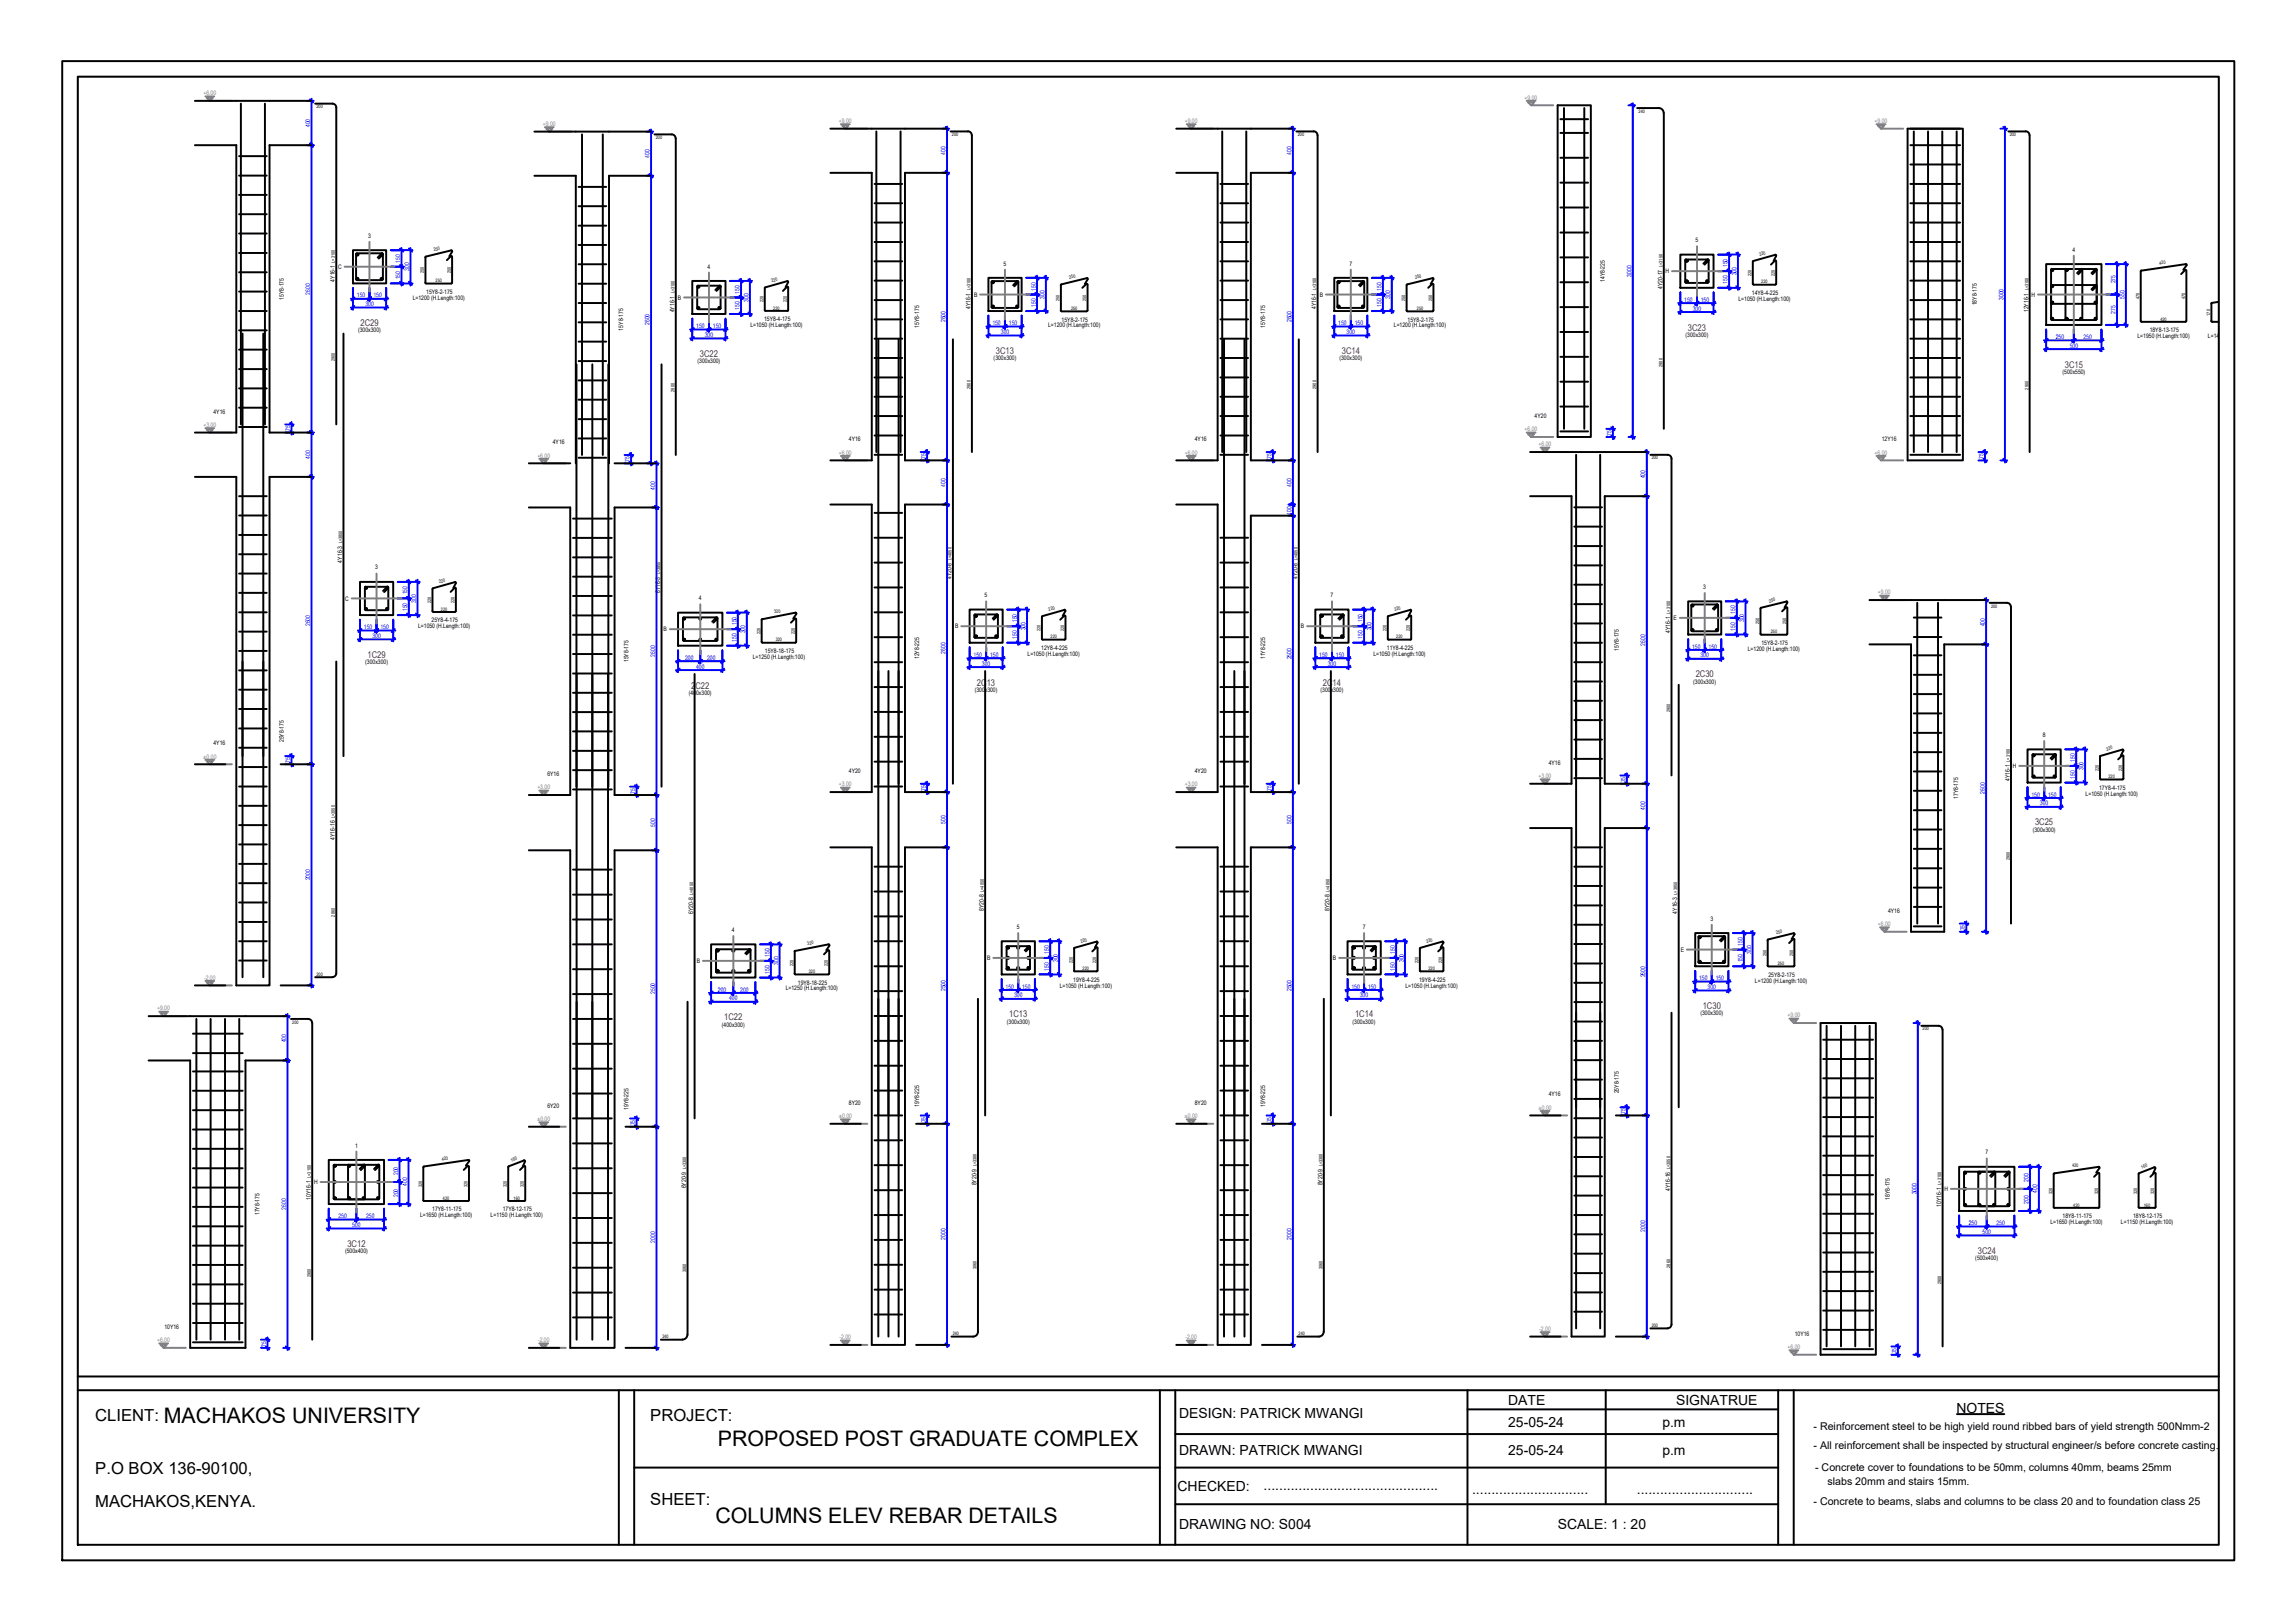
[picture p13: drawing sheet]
<svg xmlns="http://www.w3.org/2000/svg" width="297mm" height="210mm" viewBox="0 0 297 210" stroke-linecap="round" stroke-linejoin="round" font-family="sans-serif">
<defs><g id="words">
<g font-size="2.8">
<text x="21.2" y="184.2">MACHAKOS UNIVERSITY</text>
<text x="92.9" y="187.1">PROPOSED POST GRADUATE COMPLEX</text>
<text x="92.5" y="197.1">COLUMNS ELEV REBAR DETAILS</text>
</g>
<g font-size="2.2">
<text x="12.3" y="183.9">CLIENT:</text>
<text x="84.1" y="183.9">PROJECT:</text>
<text x="12.3" y="190.8">P.O BOX 136-90100,</text>
<text x="12.3" y="195">MACHAKOS,KENYA.</text>
<text x="84.1" y="194.7">SHEET:</text>
</g>
<g font-size="1.8">
<text x="152.5" y="183.5">DESIGN: PATRICK MWANGI</text>
<text x="195.1" y="181.9">DATE</text>
<text x="195.1" y="184.7">25-05-24</text>
<text x="215.1" y="184.6">p.m</text>
<text x="216.8" y="181.9">SIGNATRUE</text>
<text x="253.1" y="182.8">NOTES</text>
<text x="152.5" y="188.2">DRAWN: PATRICK MWANGI</text>
<text x="195.1" y="188.2">25-05-24</text>
<text x="215.1" y="188.2">p.m</text>
<text x="152.3" y="192.9">CHECKED:</text>
<text x="152.5" y="197.8">DRAWING NO: S004</text>
<text x="163.5" y="192.9">.............................................</text>
<text x="190.4" y="193.3">..............................</text>
<text x="201.5" y="197.9">SCALE: 1 : 20</text>
<text x="211.8" y="193.3">..............................</text>
</g>
<g font-size="1.4">
<text x="234.6" y="185.1">- Reinforcement steel to be high yield round ribbed bars of yield strength 500Nmm-2</text>
<text x="234.6" y="187.5">- All reinforcement shall be inspected by structural engineer/s before concrete casting.</text>
<text x="234.8" y="190.3">- Concrete cover to foundations to be 50mm, columns 40mm, beams 25mm</text>
<text x="234.6" y="194.7">- Concrete to beams, slabs and columns to be class 20 and to foundation class 25</text>
<text x="236.4" y="192.1">slabs 20mm and stairs 15mm.</text>
</g>
<g font-size="1.2" fill="#bd0000">
<text x="46.6" y="42.2">2C29</text>
<text x="90.5" y="46.2">3C22</text>
<text x="128.8" y="45.8">3C13</text>
<text x="173.6" y="45.8">3C14</text>
<text x="218.4" y="42.8">3C23</text>
<text x="267.1" y="47.6">3C15</text>
<text x="47.5" y="85.1">1C29</text>
<text x="89.4" y="89.1">2C22</text>
<text x="126.4" y="88.7">2C13</text>
<text x="171.1" y="88.7">2C14</text>
<text x="219.4" y="87.7">2C30</text>
<text x="263.3" y="106.8">3C25</text>
<text x="130.6" y="131.7">1C13</text>
<text x="175.3" y="131.7">1C14</text>
<text x="220.3" y="130.6">1C30</text>
<text x="93.7" y="132.1">1C22</text>
<text x="44.9" y="161.4">3C12</text>
<text x="255.9" y="162.3">3C24</text>
</g>
<g font-size=".8" fill="#828282">
<text x="26.3" y="12.3">+6.00</text>
<text x="70.2" y="16.3">+9.00</text>
<text x="108.5" y="15.9">+9.00</text>
<text x="153.3" y="15.9">+9.00</text>
<text x="197.2" y="12.9">+9.00</text>
<text x="242.5" y="15.9">+9.00</text>
<text x="26.3" y="55.2">+3.00</text>
<text x="69.5" y="59.2">+6.00</text>
<text x="108.5" y="58.8">+6.00</text>
<text x="153.3" y="58.8">+6.00</text>
<text x="197.2" y="55.8">+6.00</text>
<text x="199.1" y="57.8">+6.00</text>
<text x="242.5" y="58.8">+6.00</text>
<text x="243" y="76.9">+9.00</text>
<text x="26.3" y="98.2">±0.00</text>
<text x="108.5" y="101.8">+3.00</text>
<text x="153.3" y="101.8">+3.00</text>
<text x="199.1" y="100.7">+3.00</text>
<text x="69.5" y="102.1">+3.00</text>
<text x="243" y="119.8">+6.00</text>
<text x="20.3" y="130.8">+9.00</text>
<text x="26.4" y="126.8">-2.00</text>
<text x="231.3" y="131.6">+9.00</text>
<text x="199" y="143.6">±0.00</text>
<text x="69.5" y="145.1">±0.00</text>
<text x="108.5" y="144.7">±0.00</text>
<text x="153.2" y="144.7">±0.00</text>
<text x="20.3" y="173.7">+6.00</text>
<text x="69.6" y="173.7">-2.00</text>
<text x="108.6" y="173.3">-2.00</text>
<text x="153.4" y="173.3">-2.00</text>
<text x="199.1" y="172.2">-2.00</text>
<text x="231.3" y="174.6">+6.00</text>
</g>
<g font-size=".8" fill="#00f">
<text x="40.1" y="16.5" transform="rotate(-90 40.1 16.5)">400</text>
<text x="84" y="20.4" transform="rotate(-90 84 20.4)">400</text>
<text x="122.3" y="20" transform="rotate(-90 122.3 20)">400</text>
<text x="167.1" y="20" transform="rotate(-90 167.1 20)">400</text>
<text x="51.8" y="34" transform="rotate(-90 51.8 34)">150</text>
<text x="52.9" y="35.1" transform="rotate(-90 52.9 35.1)">300</text>
<text x="211.1" y="35.8" transform="rotate(-90 211.1 35.8)">3000</text>
<text x="223.5" y="34.6" transform="rotate(-90 223.5 34.6)">150</text>
<text x="224.6" y="35.6" transform="rotate(-90 224.6 35.6)">300</text>
<text x="40.1" y="38.1" transform="rotate(-90 40.1 38.1)">2600</text>
<text x="46.2" y="38.5">150</text>
<text x="47.3" y="39.6">300</text>
<text x="48.3" y="38.5">150</text>
<text x="51.8" y="36.2" transform="rotate(-90 51.8 36.2)">150</text>
<text x="95.7" y="40.1" transform="rotate(-90 95.7 40.1)">150</text>
<text x="95.7" y="38" transform="rotate(-90 95.7 38)">150</text>
<text x="96.8" y="39" transform="rotate(-90 96.8 39)">300</text>
<text x="122.3" y="41.7" transform="rotate(-90 122.3 41.7)">2600</text>
<text x="134" y="39.7" transform="rotate(-90 134 39.7)">150</text>
<text x="134" y="37.6" transform="rotate(-90 134 37.6)">150</text>
<text x="135.1" y="38.6" transform="rotate(-90 135.1 38.6)">300</text>
<text x="167.1" y="41.7" transform="rotate(-90 167.1 41.7)">2600</text>
<text x="178.7" y="39.7" transform="rotate(-90 178.7 39.7)">150</text>
<text x="178.7" y="37.6" transform="rotate(-90 178.7 37.6)">150</text>
<text x="179.9" y="38.6" transform="rotate(-90 179.9 38.6)">300</text>
<text x="217.9" y="39.1">150</text>
<text x="219" y="40.2">300</text>
<text x="220" y="39.1">150</text>
<text x="223.5" y="36.7" transform="rotate(-90 223.5 36.7)">150</text>
<text x="259.2" y="38.8" transform="rotate(-90 259.2 38.8)">3000</text>
<text x="273.7" y="40.6" transform="rotate(-90 273.7 40.6)">275</text>
<text x="273.7" y="36.7" transform="rotate(-90 273.7 36.7)">275</text>
<text x="274.8" y="38.6" transform="rotate(-90 274.8 38.6)">550</text>
<text x="84" y="42.1" transform="rotate(-90 84 42.1)">2600</text>
<text x="90.1" y="42.5">150</text>
<text x="91.2" y="43.6">300</text>
<text x="92.2" y="42.5">150</text>
<text x="128.4" y="42.1">150</text>
<text x="129.5" y="43.2">300</text>
<text x="130.5" y="42.1">150</text>
<text x="173.1" y="42.1">150</text>
<text x="174.2" y="43.2">300</text>
<text x="175.3" y="42.1">150</text>
<text x="266" y="43.9">250</text>
<text x="267.8" y="45">500</text>
<text x="269.5" y="43.9">250</text>
<text x="37.6" y="55.8" transform="rotate(-90 37.6 55.8)">75</text>
<text x="40.1" y="59.4" transform="rotate(-90 40.1 59.4)">400</text>
<text x="81.5" y="59.8" transform="rotate(-90 81.5 59.8)">75</text>
<text x="119.8" y="59.4" transform="rotate(-90 119.8 59.4)">75</text>
<text x="164.5" y="59.4" transform="rotate(-90 164.5 59.4)">75</text>
<text x="208.5" y="56.4" transform="rotate(-90 208.5 56.4)">75</text>
<text x="256.6" y="59.4" transform="rotate(-90 256.6 59.4)">75</text>
<text x="84.8" y="63.4" transform="rotate(-90 84.8 63.4)">400</text>
<text x="122.3" y="63" transform="rotate(-90 122.3 63)">400</text>
<text x="167.1" y="63" transform="rotate(-90 167.1 63)">400</text>
<text x="212.9" y="61.9" transform="rotate(-90 212.9 61.9)">400</text>
<text x="167.1" y="66.6" transform="rotate(-90 167.1 66.6)">100</text>
<text x="52.7" y="76.9" transform="rotate(-90 52.7 76.9)">150</text>
<text x="53.8" y="78" transform="rotate(-90 53.8 78)">300</text>
<text x="40.1" y="81" transform="rotate(-90 40.1 81)">2600</text>
<text x="47.1" y="81.4">150</text>
<text x="48.2" y="82.6">300</text>
<text x="49.2" y="81.4">150</text>
<text x="52.7" y="79.1" transform="rotate(-90 52.7 79.1)">150</text>
<text x="95.3" y="83.1" transform="rotate(-90 95.3 83.1)">150</text>
<text x="95.3" y="80.9" transform="rotate(-90 95.3 80.9)">150</text>
<text x="96.4" y="82" transform="rotate(-90 96.4 82)">300</text>
<text x="131.5" y="82.7" transform="rotate(-90 131.5 82.7)">150</text>
<text x="131.5" y="80.5" transform="rotate(-90 131.5 80.5)">150</text>
<text x="132.7" y="81.6" transform="rotate(-90 132.7 81.6)">300</text>
<text x="176.3" y="82.7" transform="rotate(-90 176.3 82.7)">150</text>
<text x="176.3" y="80.5" transform="rotate(-90 176.3 80.5)">150</text>
<text x="177.4" y="81.6" transform="rotate(-90 177.4 81.6)">300</text>
<text x="212.9" y="83.5" transform="rotate(-90 212.9 83.5)">2600</text>
<text x="218.9" y="83.9">150</text>
<text x="221.1" y="83.9">150</text>
<text x="224.5" y="81.6" transform="rotate(-90 224.5 81.6)">150</text>
<text x="224.5" y="79.5" transform="rotate(-90 224.5 79.5)">150</text>
<text x="225.7" y="80.5" transform="rotate(-90 225.7 80.5)">300</text>
<text x="256.8" y="81.1" transform="rotate(-90 256.8 81.1)">400</text>
<text x="84.8" y="85" transform="rotate(-90 84.8 85)">2600</text>
<text x="88.6" y="85.4">200</text>
<text x="90.1" y="86.5">400</text>
<text x="91.5" y="85.4">200</text>
<text x="122.3" y="84.6" transform="rotate(-90 122.3 84.6)">2600</text>
<text x="125.9" y="85">150</text>
<text x="127" y="86.1">300</text>
<text x="128.1" y="85">150</text>
<text x="167.1" y="85.3" transform="rotate(-90 167.1 85.3)">2500</text>
<text x="170.7" y="85">150</text>
<text x="171.8" y="86.1">300</text>
<text x="172.8" y="85">150</text>
<text x="220" y="85.1">300</text>
<text x="37.6" y="98.7" transform="rotate(-90 37.6 98.7)">75</text>
<text x="210.3" y="101.3" transform="rotate(-90 210.3 101.3)">75</text>
<text x="268.4" y="100.8" transform="rotate(-90 268.4 100.8)">150</text>
<text x="268.4" y="98.6" transform="rotate(-90 268.4 98.6)">150</text>
<text x="269.6" y="99.7" transform="rotate(-90 269.6 99.7)">300</text>
<text x="82.2" y="102.7" transform="rotate(-90 82.2 102.7)">75</text>
<text x="84.8" y="107" transform="rotate(-90 84.8 107)">500</text>
<text x="119.8" y="102.3" transform="rotate(-90 119.8 102.3)">75</text>
<text x="122.3" y="106.6" transform="rotate(-90 122.3 106.6)">500</text>
<text x="164.5" y="102.3" transform="rotate(-90 164.5 102.3)">75</text>
<text x="167.1" y="106.6" transform="rotate(-90 167.1 106.6)">500</text>
<text x="212.9" y="104.8" transform="rotate(-90 212.9 104.8)">400</text>
<text x="256.8" y="102.7" transform="rotate(-90 256.8 102.7)">2600</text>
<text x="262.8" y="103.1">150</text>
<text x="263.9" y="104.2">300</text>
<text x="265" y="103.1">150</text>
<text x="40.1" y="113.9" transform="rotate(-90 40.1 113.9)">2000</text>
<text x="99.6" y="126" transform="rotate(-90 99.6 126)">150</text>
<text x="99.6" y="123.8" transform="rotate(-90 99.6 123.8)">150</text>
<text x="100.7" y="124.9" transform="rotate(-90 100.7 124.9)">300</text>
<text x="135.7" y="125.6" transform="rotate(-90 135.7 125.6)">150</text>
<text x="135.7" y="123.5" transform="rotate(-90 135.7 123.5)">150</text>
<text x="136.8" y="124.5" transform="rotate(-90 136.8 124.5)">300</text>
<text x="180.5" y="125.6" transform="rotate(-90 180.5 125.6)">150</text>
<text x="180.5" y="123.5" transform="rotate(-90 180.5 123.5)">150</text>
<text x="181.6" y="124.5" transform="rotate(-90 181.6 124.5)">300</text>
<text x="225.4" y="124.5" transform="rotate(-90 225.4 124.5)">150</text>
<text x="225.4" y="122.4" transform="rotate(-90 225.4 122.4)">150</text>
<text x="226.6" y="123.4" transform="rotate(-90 226.6 123.4)">300</text>
<text x="254.2" y="120.4" transform="rotate(-90 254.2 120.4)">75</text>
<text x="84.8" y="128.6" transform="rotate(-90 84.8 128.6)">2500</text>
<text x="92.9" y="128.3">200</text>
<text x="94.3" y="129.5">400</text>
<text x="95.8" y="128.3">200</text>
<text x="122.3" y="128.3" transform="rotate(-90 122.3 128.3)">2500</text>
<text x="130.1" y="127.9">150</text>
<text x="131.2" y="129.1">300</text>
<text x="132.2" y="127.9">150</text>
<text x="167.1" y="128.3" transform="rotate(-90 167.1 128.3)">2500</text>
<text x="174.8" y="127.9">150</text>
<text x="175.9" y="129.1">300</text>
<text x="177" y="127.9">150</text>
<text x="212.9" y="126.5" transform="rotate(-90 212.9 126.5)">2600</text>
<text x="219.8" y="126.9">150</text>
<text x="220.9" y="128">300</text>
<text x="222" y="126.9">150</text>
<text x="37" y="134.9" transform="rotate(-90 37 134.9)">400</text>
<text x="82.2" y="145.6" transform="rotate(-90 82.2 145.6)">75</text>
<text x="119.8" y="145.3" transform="rotate(-90 119.8 145.3)">75</text>
<text x="164.5" y="145.3" transform="rotate(-90 164.5 145.3)">75</text>
<text x="210.3" y="144.2" transform="rotate(-90 210.3 144.2)">75</text>
<text x="51.5" y="154.9" transform="rotate(-90 51.5 154.9)">200</text>
<text x="51.5" y="152.1" transform="rotate(-90 51.5 152.1)">200</text>
<text x="52.7" y="153.5" transform="rotate(-90 52.7 153.5)">400</text>
<text x="247.9" y="154.6" transform="rotate(-90 247.9 154.6)">3000</text>
<text x="262.4" y="155.8" transform="rotate(-90 262.4 155.8)">200</text>
<text x="262.4" y="153" transform="rotate(-90 262.4 153)">200</text>
<text x="263.6" y="154.4" transform="rotate(-90 263.6 154.4)">400</text>
<text x="37" y="156.6" transform="rotate(-90 37 156.6)">2600</text>
<text x="43.8" y="157.6">250</text>
<text x="45.6" y="158.8">500</text>
<text x="47.4" y="157.6">250</text>
<text x="84.8" y="160.8" transform="rotate(-90 84.8 160.8)">2000</text>
<text x="122.3" y="160.5" transform="rotate(-90 122.3 160.5)">2000</text>
<text x="167.1" y="160.5" transform="rotate(-90 167.1 160.5)">2000</text>
<text x="212.9" y="159.4" transform="rotate(-90 212.9 159.4)">2000</text>
<text x="254.7" y="158.5">250</text>
<text x="256.5" y="159.7">500</text>
<text x="258.3" y="158.5">250</text>
<text x="34.4" y="174.3" transform="rotate(-90 34.4 174.3)">75</text>
<text x="245.3" y="175.1" transform="rotate(-90 245.3 175.1)">75</text>
</g>
<g font-size=".8">
<text x="43.8" y="34.8">C</text>
<text x="47.6" y="30.8">3</text>
<text x="91.5" y="34.7">4</text>
<text x="129.8" y="34.4">5</text>
<text x="174.6" y="34.4">7</text>
<text x="215.5" y="35.4">H</text>
<text x="219.4" y="31.3">5</text>
<text x="268.1" y="32.6">4</text>
<text x="36.7" y="38.8" transform="rotate(-90 36.7 38.8)">15Y8-175</text>
<text x="43.3" y="36.5" transform="rotate(-90 43.3 36.5)">4Y16-1</text>
<text x="53.4" y="38.8">L=1200 (H.Length:100)</text>
<text x="55.1" y="38.1">15Y8-2-175</text>
<text x="87.3" y="40.4" transform="rotate(-90 87.3 40.4)">4Y16-1</text>
<text x="87.7" y="38.8">B</text>
<text x="98.8" y="41.6">15Y8-4-175</text>
<text x="125.5" y="40" transform="rotate(-90 125.5 40)">4Y16-1</text>
<text x="126" y="38.4">B</text>
<text x="137.3" y="41.6">15Y8-2-175</text>
<text x="170.3" y="40" transform="rotate(-90 170.3 40)">4Y16-1</text>
<text x="170.7" y="38.4">B</text>
<text x="182.1" y="41.6">15Y8-2-175</text>
<text x="207.6" y="36.5" transform="rotate(-90 207.6 36.5)">14Y8-225</text>
<text x="215.1" y="37.4" transform="rotate(-90 215.1 37.4)">4Y20-17</text>
<text x="224.9" y="38.9">L=1050 (H.Length:100)</text>
<text x="226.7" y="38.2">14Y8-4-225</text>
<text x="255.8" y="39.5" transform="rotate(-90 255.8 39.5)">18Y8-175</text>
<text x="262.4" y="40.4" transform="rotate(-90 262.4 40.4)">12Y16-1</text>
<text x="262.8" y="38.4">H</text>
<text x="46.3" y="43">(300x300)</text>
<text x="80.6" y="42.8" transform="rotate(-90 80.6 42.8)">15Y8-175</text>
<text x="90.2" y="47">(300x300)</text>
<text x="97.1" y="42.3">L=1050 (H.Length:100)</text>
<text x="118.9" y="42.4" transform="rotate(-90 118.9 42.4)">15Y8-175</text>
<text x="128.6" y="46.6">(300x300)</text>
<text x="135.6" y="42.4">L=1200 (H.Length:100)</text>
<text x="163.7" y="42.4" transform="rotate(-90 163.7 42.4)">15Y8-175</text>
<text x="173.3" y="46.6">(300x300)</text>
<text x="180.3" y="42.4">L=1200 (H.Length:100)</text>
<text x="218.1" y="43.6">(300x300)</text>
<text x="276.5" y="43.7">L=1950 (H.Length:100)</text>
<text x="278.1" y="43">18Y8-13-175</text>
<text x="285.7" y="43.7">L=1400 (H.Length:100)</text>
<text x="287.2" y="43">18Y8-14-175</text>
<text x="27.6" y="53.5">4Y16</text>
<text x="266.8" y="48.4">(500x550)</text>
<text x="71.5" y="57.5">4Y16</text>
<text x="109.8" y="57.1">4Y16</text>
<text x="154.6" y="57.1">4Y16</text>
<text x="198.5" y="54.1">4Y20</text>
<text x="243.5" y="57.1">12Y16</text>
<text x="44.3" y="72.8" transform="rotate(-90 44.3 72.8)">4Y16-3</text>
<text x="44.7" y="77.7">C</text>
<text x="48.5" y="73.7">3</text>
<text x="85.4" y="76.8" transform="rotate(-90 85.4 76.8)">6Y16-3</text>
<text x="90.4" y="77.7">4</text>
<text x="123.1" y="75" transform="rotate(-90 123.1 75)">4Y20-8</text>
<text x="127.4" y="77.3">5</text>
<text x="167.9" y="75" transform="rotate(-90 167.9 75)">4Y20-8</text>
<text x="172.1" y="77.3">7</text>
<text x="220.4" y="76.2">3</text>
<text x="54.1" y="81.3">L=1050 (H.Length:100)</text>
<text x="55.8" y="80.5">25Y8-4-175</text>
<text x="85.9" y="81.7">B</text>
<text x="123.6" y="81.3">B</text>
<text x="168.3" y="81.3">B</text>
<text x="216.1" y="81.9" transform="rotate(-90 216.1 81.9)">4Y16-1</text>
<text x="216.5" y="80.3">E</text>
<text x="227.9" y="83.5">15Y8-2-175</text>
<text x="47.3" y="86">(300x300)</text>
<text x="81.3" y="85.7" transform="rotate(-90 81.3 85.7)">15Y8-175</text>
<text x="89.1" y="89.9">(400x300)</text>
<text x="97.4" y="85.3">L=1250 (H.Length:100)</text>
<text x="99" y="84.5">15Y8-18-175</text>
<text x="118.9" y="85.3" transform="rotate(-90 118.9 85.3)">12Y8-225</text>
<text x="126.1" y="89.5">(300x300)</text>
<text x="132.9" y="84.9">L=1050 (H.Length:100)</text>
<text x="134.7" y="84.1">12Y8-4-225</text>
<text x="163.7" y="85.3" transform="rotate(-90 163.7 85.3)">11Y8-225</text>
<text x="170.8" y="89.5">(300x300)</text>
<text x="177.7" y="84.9">L=1050 (H.Length:100)</text>
<text x="179.4" y="84.1">11Y8-4-225</text>
<text x="209.5" y="84.2" transform="rotate(-90 209.5 84.2)">15Y8-175</text>
<text x="219.1" y="88.5">(300x300)</text>
<text x="226.1" y="84.2">L=1200 (H.Length:100)</text>
<text x="264.3" y="95.4">8</text>
<text x="27.6" y="96.4">4Y16</text>
<text x="36.7" y="96" transform="rotate(-90 36.7 96)">25Y8-175</text>
<text x="70.8" y="100.4">6Y16</text>
<text x="109.8" y="100">4Y20</text>
<text x="154.6" y="100">4Y20</text>
<text x="200.4" y="99">4Y16</text>
<text x="260" y="101.1" transform="rotate(-90 260 101.1)">4Y16-1</text>
<text x="260.4" y="99.4">H</text>
<text x="253.4" y="103.4" transform="rotate(-90 253.4 103.4)">17Y8-175</text>
<text x="263" y="107.6">(300x300)</text>
<text x="269.8" y="103">L=1050 (H.Length:100)</text>
<text x="271.6" y="102.2">17Y8-4-175</text>
<text x="43.3" y="108.7" transform="rotate(-90 43.3 108.7)">4Y16-16</text>
<text x="89.7" y="118.3" transform="rotate(-90 89.7 118.3)">6Y20-8</text>
<text x="127.3" y="117.9" transform="rotate(-90 127.3 117.9)">8Y20-8</text>
<text x="172" y="117.9" transform="rotate(-90 172 117.9)">8Y20-8</text>
<text x="217" y="118.2" transform="rotate(-90 217 118.2)">4Y16-3</text>
<text x="221.3" y="119.1">3</text>
<text x="244.3" y="118.1">4Y16</text>
<text x="90.1" y="124.6">B</text>
<text x="94.7" y="120.6">4</text>
<text x="127.7" y="124.2">B</text>
<text x="131.6" y="120.2">5</text>
<text x="172.5" y="124.2">B</text>
<text x="176.3" y="120.2">7</text>
<text x="217.5" y="123.2">E</text>
<text x="101.6" y="128.2">L=1250 (H.Length:100)</text>
<text x="103.2" y="127.4">19Y8-18-225</text>
<text x="137.1" y="127.8">L=1050 (H.Length:100)</text>
<text x="138.9" y="127.1">19Y8-4-225</text>
<text x="181.8" y="127.8">L=1050 (H.Length:100)</text>
<text x="183.6" y="127.1">19Y8-4-225</text>
<text x="220" y="131.4">(300x300)</text>
<text x="227" y="127.2">L=1200 (H.Length:100)</text>
<text x="228.8" y="126.4">25Y8-2-175</text>
<text x="93.4" y="132.9">(400x300)</text>
<text x="130.3" y="132.5">(300x300)</text>
<text x="175" y="132.5">(300x300)</text>
<text x="70.8" y="143.4">6Y20</text>
<text x="81.3" y="143.7" transform="rotate(-90 81.3 143.7)">19Y8-225</text>
<text x="109.8" y="143">8Y20</text>
<text x="118.9" y="143.3" transform="rotate(-90 118.9 143.3)">19Y8-225</text>
<text x="154.6" y="143">8Y20</text>
<text x="163.7" y="143.3" transform="rotate(-90 163.7 143.3)">19Y8-225</text>
<text x="200.4" y="141.9">4Y16</text>
<text x="209.5" y="141.5" transform="rotate(-90 209.5 141.5)">25Y8-175</text>
<text x="45.9" y="148.5">1</text>
<text x="256.9" y="149.4">7</text>
<text x="40.2" y="155.3" transform="rotate(-90 40.2 155.3)">10Y16-1</text>
<text x="40.6" y="153.3">H</text>
<text x="88.8" y="153.8" transform="rotate(-90 88.8 153.8)">6Y20-9</text>
<text x="126.4" y="153.4" transform="rotate(-90 126.4 153.4)">8Y20-9</text>
<text x="171.1" y="153.4" transform="rotate(-90 171.1 153.4)">8Y20-9</text>
<text x="216.1" y="154.1" transform="rotate(-90 216.1 154.1)">4Y16-16</text>
<text x="244.5" y="155.3" transform="rotate(-90 244.5 155.3)">18Y8-175</text>
<text x="251.6" y="154.1">H</text>
<text x="33.6" y="157.3" transform="rotate(-90 33.6 157.3)">17Y8-175</text>
<text x="54.3" y="157.5">L=1650 (H.Length:100)</text>
<text x="55.9" y="156.8">17Y8-11-175</text>
<text x="63.5" y="157.5">L=1150 (H.Length:100)</text>
<text x="65" y="156.8">17Y8-12-175</text>
<text x="251.1" y="156.1" transform="rotate(-90 251.1 156.1)">10Y16-1</text>
<text x="265.3" y="158.4">L=1650 (H.Length:100)</text>
<text x="266.8" y="157.7">18Y8-11-175</text>
<text x="274.4" y="158.4">L=1150 (H.Length:100)</text>
<text x="276" y="157.7">18Y8-12-175</text>
<text x="44.6" y="162.2">(500x400)</text>
<text x="255.6" y="163.1">(500x400)</text>
<text x="21.3" y="172">10Y16</text>
<text x="232.2" y="172.9">10Y16</text>
</g>
<g font-size=".6">
<text x="40.9" y="14">200</text>
<text x="84.8" y="18">200</text>
<text x="123.2" y="17.6">200</text>
<text x="167.9" y="17.6">200</text>
<text x="212" y="14.6">240</text>
<text x="260" y="17.6">200</text>
<text x="43.3" y="34" transform="rotate(-90 43.3 34)">L=3100</text>
<text x="54.8" y="35.4" transform="rotate(-90 54.8 35.4)">250</text>
<text x="56.2" y="32.5" transform="rotate(-15 56.2 32.5)">250</text>
<text x="58.3" y="35.4" transform="rotate(-90 58.3 35.4)">250</text>
<text x="215.1" y="34.6" transform="rotate(-90 215.1 34.6)">L=3150</text>
<text x="226.6" y="35.7" transform="rotate(-90 226.6 35.7)">220</text>
<text x="227.7" y="33.1" transform="rotate(-17 227.7 33.1)">220</text>
<text x="229.6" y="35.7" transform="rotate(-90 229.6 35.7)">220</text>
<text x="279.4" y="34.2" transform="rotate(-7 279.4 34.2)">420</text>
<text x="56.4" y="36.5">250</text>
<text x="87.3" y="38" transform="rotate(-90 87.3 38)">L=3100</text>
<text x="98.8" y="39.1" transform="rotate(-90 98.8 39.1)">220</text>
<text x="99.9" y="36.5" transform="rotate(-17 99.9 36.5)">220</text>
<text x="100" y="40.1">220</text>
<text x="101.8" y="39.1" transform="rotate(-90 101.8 39.1)">220</text>
<text x="125.5" y="37.6" transform="rotate(-90 125.5 37.6)">L=3100</text>
<text x="137.1" y="39" transform="rotate(-90 137.1 39)">250</text>
<text x="138.4" y="36.1" transform="rotate(-14 138.4 36.1)">250</text>
<text x="138.6" y="40.1">250</text>
<text x="140.5" y="39" transform="rotate(-90 140.5 39)">250</text>
<text x="170.3" y="37.6" transform="rotate(-90 170.3 37.6)">L=3100</text>
<text x="181.8" y="39" transform="rotate(-90 181.8 39)">250</text>
<text x="183.1" y="36.1" transform="rotate(-13 183.1 36.1)">250</text>
<text x="183.3" y="40.1">250</text>
<text x="185.3" y="39" transform="rotate(-90 185.3 39)">250</text>
<text x="227.9" y="36.7">220</text>
<text x="262.4" y="37.6" transform="rotate(-90 262.4 37.6)">L=3100</text>
<text x="276.8" y="38.7" transform="rotate(-90 276.8 38.7)">470</text>
<text x="279.5" y="41.5">420</text>
<text x="282.7" y="38.7" transform="rotate(-90 282.7 38.7)">470</text>
<text x="285.9" y="40.8" transform="rotate(-90 285.9 40.8)">170</text>
<text x="43.3" y="46.7" transform="rotate(-90 43.3 46.7)">2900</text>
<text x="215.1" y="47.5" transform="rotate(-90 215.1 47.5)">2900</text>
<text x="87.3" y="50.7" transform="rotate(-90 87.3 50.7)">2900</text>
<text x="125.5" y="50.3" transform="rotate(-90 125.5 50.3)">2900</text>
<text x="170.3" y="50.3" transform="rotate(-90 170.3 50.3)">2900</text>
<text x="262.4" y="50.4" transform="rotate(-90 262.4 50.4)">2900</text>
<text x="213.7" y="59.5">200</text>
<text x="44.3" y="70.3" transform="rotate(-90 44.3 70.3)">L=3850</text>
<text x="56.8" y="75.5" transform="rotate(-17 56.8 75.5)">220</text>
<text x="85.4" y="74.3" transform="rotate(-90 85.4 74.3)">L=3850</text>
<text x="123.1" y="72.5" transform="rotate(-90 123.1 72.5)">L=4050</text>
<text x="167.9" y="72.5" transform="rotate(-90 167.9 72.5)">L=4050</text>
<text x="228.9" y="78" transform="rotate(-15 228.9 78)">250</text>
<text x="55.8" y="78.1" transform="rotate(-90 55.8 78.1)">220</text>
<text x="57.1" y="79">220</text>
<text x="58.8" y="78.1" transform="rotate(-90 58.8 78.1)">220</text>
<text x="98.4" y="82.1" transform="rotate(-90 98.4 82.1)">220</text>
<text x="100.2" y="79.4" transform="rotate(-12 100.2 79.4)">320</text>
<text x="100.4" y="83">320</text>
<text x="102.8" y="82.1" transform="rotate(-90 102.8 82.1)">220</text>
<text x="134.6" y="81.7" transform="rotate(-90 134.6 81.7)">220</text>
<text x="135.7" y="79.1" transform="rotate(-15 135.7 79.1)">220</text>
<text x="135.9" y="82.6">220</text>
<text x="137.7" y="81.7" transform="rotate(-90 137.7 81.7)">220</text>
<text x="179.4" y="81.7" transform="rotate(-90 179.4 81.7)">220</text>
<text x="180.4" y="79.1" transform="rotate(-15 180.4 79.1)">220</text>
<text x="180.6" y="82.6">220</text>
<text x="182.4" y="81.7" transform="rotate(-90 182.4 81.7)">220</text>
<text x="216.1" y="79.4" transform="rotate(-90 216.1 79.4)">L=3100</text>
<text x="227.6" y="80.8" transform="rotate(-90 227.6 80.8)">250</text>
<text x="229.1" y="82">250</text>
<text x="231.1" y="80.8" transform="rotate(-90 231.1 80.8)">250</text>
<text x="257.6" y="78.6">200</text>
<text x="216.1" y="92.2" transform="rotate(-90 216.1 92.2)">2900</text>
<text x="260" y="98.6" transform="rotate(-90 260 98.6)">L=3100</text>
<text x="271.5" y="99.8" transform="rotate(-90 271.5 99.8)">220</text>
<text x="272.6" y="97.1" transform="rotate(-17 272.6 97.1)">220</text>
<text x="272.8" y="100.7">220</text>
<text x="274.5" y="99.8" transform="rotate(-90 274.5 99.8)">220</text>
<text x="43.3" y="105.9" transform="rotate(-90 43.3 105.9)">L=3050</text>
<text x="260" y="111.3" transform="rotate(-90 260 111.3)">2900</text>
<text x="43.3" y="118.6" transform="rotate(-90 43.3 118.6)">2860</text>
<text x="89.7" y="115.8" transform="rotate(-90 89.7 115.8)">L=4050</text>
<text x="127.3" y="115.4" transform="rotate(-90 127.3 115.4)">L=4050</text>
<text x="172" y="115.4" transform="rotate(-90 172 115.4)">L=4050</text>
<text x="217" y="115.8" transform="rotate(-90 217 115.8)">L=3850</text>
<text x="102.6" y="125" transform="rotate(-90 102.6 125)">220</text>
<text x="104.5" y="122.3" transform="rotate(-12 104.5 122.3)">320</text>
<text x="104.6" y="125.9">320</text>
<text x="107.1" y="125" transform="rotate(-90 107.1 125)">220</text>
<text x="138.8" y="124.6" transform="rotate(-90 138.8 124.6)">220</text>
<text x="139.9" y="122" transform="rotate(-17 139.9 122)">220</text>
<text x="140.1" y="125.5">220</text>
<text x="141.8" y="124.6" transform="rotate(-90 141.8 124.6)">220</text>
<text x="183.5" y="124.6" transform="rotate(-90 183.5 124.6)">220</text>
<text x="184.6" y="122" transform="rotate(-16 184.6 122)">220</text>
<text x="184.8" y="125.5">220</text>
<text x="186.6" y="124.6" transform="rotate(-90 186.6 124.6)">220</text>
<text x="228.5" y="123.8" transform="rotate(-90 228.5 123.8)">250</text>
<text x="229.8" y="120.9" transform="rotate(-15 229.8 120.9)">250</text>
<text x="230" y="124.9">250</text>
<text x="232" y="123.8" transform="rotate(-90 232 123.8)">250</text>
<text x="40.9" y="126.3">200</text>
<text x="37.8" y="132.5">200</text>
<text x="248.7" y="133.3">200</text>
<text x="40.2" y="152.4" transform="rotate(-90 40.2 152.4)">L=3100</text>
<text x="54.6" y="153.6" transform="rotate(-90 54.6 153.6)">320</text>
<text x="57.2" y="150.2" transform="rotate(-9 57.2 150.2)">420</text>
<text x="57.3" y="155.3">420</text>
<text x="60.5" y="153.6" transform="rotate(-90 60.5 153.6)">320</text>
<text x="65.6" y="153.6" transform="rotate(-90 65.6 153.6)">320</text>
<text x="66.2" y="150.4" transform="rotate(-21 66.2 150.4)">160</text>
<text x="66.4" y="155.3">160</text>
<text x="67.8" y="153.6" transform="rotate(-90 67.8 153.6)">320</text>
<text x="88.8" y="151.3" transform="rotate(-90 88.8 151.3)">L=3300</text>
<text x="126.4" y="151" transform="rotate(-90 126.4 151)">L=3300</text>
<text x="171.1" y="151" transform="rotate(-90 171.1 151)">L=3300</text>
<text x="216.1" y="151.3" transform="rotate(-90 216.1 151.3)">L=3050</text>
<text x="251.1" y="153.3" transform="rotate(-90 251.1 153.3)">L=3100</text>
<text x="265.5" y="154.5" transform="rotate(-90 265.5 154.5)">320</text>
<text x="268.1" y="151.1" transform="rotate(-7 268.1 151.1)">420</text>
<text x="271.4" y="154.5" transform="rotate(-90 271.4 154.5)">320</text>
<text x="276.5" y="154.5" transform="rotate(-90 276.5 154.5)">320</text>
<text x="277.1" y="151.2" transform="rotate(-21 277.1 151.2)">160</text>
<text x="278.7" y="154.5" transform="rotate(-90 278.7 154.5)">320</text>
<text x="268.2" y="156.1">420</text>
<text x="277.4" y="156.1">160</text>
<text x="40.2" y="165.3" transform="rotate(-90 40.2 165.3)">2900</text>
<text x="88.8" y="164.6" transform="rotate(-90 88.8 164.6)">3060</text>
<text x="126.4" y="164.2" transform="rotate(-90 126.4 164.2)">3060</text>
<text x="171.1" y="164.2" transform="rotate(-90 171.1 164.2)">3060</text>
<text x="216.1" y="164.1" transform="rotate(-90 216.1 164.1)">2860</text>
<text x="251.1" y="166.2" transform="rotate(-90 251.1 166.2)">2900</text>
<text x="85.7" y="173.2">240</text>
<text x="123.3" y="172.8">240</text>
<text x="168" y="172.8">240</text>
<text x="213.7" y="171.7">200</text>
</g>
</g></defs>
<!-- layer: Top Rebar Line -->
<g fill="none" stroke="#000" stroke-width=".25">
<path d="M31.2 13.4v41.5M34.3 13.4v41.5M40.8 13.4h2.2l.3 .1 .1 .2 .1 .2v41M75.3 17.4v41.5M78 17.4v41.5M84.7 17.4h2.2l.3 .1 .1 .1 .1 .3M87.4 17.9v41M113.4 17v41.5M116.5 17v41.5M123 17h2.2M125.2 17l.3 .1 .1 .1 .1 .3M125.7 17.5v41"/>
<path d="M158.1 17v41.5M161.2 17v41.5M167.7 17h2.3M169.9 17l.3 .1 .2 .1v.3l.1 41M202.3 14v41.5M205 14v41.5M211.8 14h2.8M214.6 14a.62 .62 0 0 1 .6 .6l.1 40.9M247.6 17v41.5M249.4 17v41.5M251.3 17v41.5M253.1 17v41.5"/>
<path d="M259.8 17h2.3M262.1 17l.2 .1 .2 .1 .1 .3M262.6 17.5v41M31.4 43.2v83.3M34.1 43.2v83.3M44.4 43.2v54.6M74.6 47.2v126.2M76.6 47.2v126.2M78.7 47.2v54.6M85.6 47.2v54.6M113.6 43.9v129.1M116.3 43.9v129.1"/>
<path d="M123.3 43.9v57.5M158.4 43.9v129.1M161 43.9v129.1M168 43.9v57.5M203.9 58.9v113M207 58.9v113M213.5 58.9h2.2h.3l.2 .2v.3v40.9M248 78v41.5M250.7 78v41.5M257.4 78h2.2l.3 .1 .2 .2v.2M260.2 78.5v41M43.5 85.6v40.3l-.1 .3-.1 .2h-.3"/>
<path d="M78.7 87.2v86.2M89.9 87.2v57.5M114.9 86.8v86.2M127.5 86.8v57.5M159.7 86.8v86.2M172.2 86.8v57.5M217.2 88.6v54.7M25.4 131.9v41.5M27.2 131.9v41.5M29.1 131.9v41.5M31 131.9v41.5M37.6 131.9h2.3h.2l.2 .2 .1 .3"/>
<path d="M40.4 132.4v41M40.8 126.5h2.2M88.9 129.6v43.1M126.5 129.3v43a.62 .62 0 0 1-.6 .7h-2.8M171.3 129.3l-.1 43a.62 .62 0 0 1-.6 .7M216.2 131.1v40.3v.2l-.2 .2-.3 .1h-2.2M236.3 132.8v41.4M238.2 132.8v41.4M240 132.8v41.4M241.9 132.8v41.4M248.6 132.8h2.2M250.8 132.8h.3l.1 .2 .1 .2v41"/>
<path d="M85.5 173.4h2.8M88.9 172.7a.62 .62 0 0 1-.6 .6M167.8 173h2.8"/>
</g>
<!-- layer: Rebar Line -->
<g fill="none" stroke="#000" stroke-width=".25">
<circle cx="46.2" cy="36.1" r=".12"/>
<circle cx="46.2" cy="33" r=".12"/>
<circle cx="49.4" cy="36.1" r=".12"/>
<circle cx="49.4" cy="33" r=".12"/>
<circle cx="90.4" cy="39.8" r=".12"/>
<circle cx="90.4" cy="37.1" r=".12"/>
<circle cx="93" cy="37.1" r=".12"/>
<circle cx="93" cy="39.8" r=".12"/>
<circle cx="128.5" cy="39.6" r=".12"/>
<circle cx="128.5" cy="36.5" r=".12"/>
<circle cx="131.6" cy="36.5" r=".12"/>
<circle cx="131.6" cy="39.6" r=".12"/>
<circle cx="173.2" cy="39.6" r=".12"/>
<circle cx="173.2" cy="36.5" r=".12"/>
<circle cx="176.3" cy="36.5" r=".12"/>
<circle cx="176.3" cy="39.6" r=".12"/>
<circle cx="218.2" cy="33.8" r=".14"/>
<circle cx="218.2" cy="36.4" r=".14"/>
<circle cx="220.8" cy="33.8" r=".14"/>
<circle cx="220.8" cy="36.4" r=".14"/>
<circle cx="265.5" cy="37" r=".12"/>
<circle cx="265.5" cy="35" r=".12"/>
<circle cx="265.5" cy="39.1" r=".12"/>
<circle cx="267.4" cy="35" r=".12"/>
<circle cx="269.2" cy="35" r=".12"/>
<circle cx="271.1" cy="37" r=".12"/>
<circle cx="271.1" cy="35" r=".12"/>
<circle cx="271.1" cy="39.1" r=".12"/>
<circle cx="265.5" cy="41.2" r=".12"/>
<circle cx="267.4" cy="41.2" r=".12"/>
<circle cx="269.2" cy="41.2" r=".12"/>
<circle cx="271.1" cy="41.2" r=".12"/>
<circle cx="47.4" cy="76.1" r=".12"/>
<circle cx="47.4" cy="78.8" r=".12"/>
<circle cx="50.1" cy="76.1" r=".12"/>
<circle cx="50.1" cy="78.8" r=".12"/>
<circle cx="126.3" cy="79.7" r=".14"/>
<circle cx="128.9" cy="79.7" r=".14"/>
<circle cx="171" cy="79.7" r=".14"/>
<circle cx="173.6" cy="79.7" r=".14"/>
<circle cx="219" cy="78.4" r=".12"/>
<circle cx="222.1" cy="78.4" r=".12"/>
<circle cx="88.5" cy="80.1" r=".12"/>
<circle cx="88.5" cy="82.8" r=".12"/>
<circle cx="90.6" cy="82.8" r=".12"/>
<circle cx="90.6" cy="80.1" r=".12"/>
<circle cx="92.6" cy="82.8" r=".12"/>
<circle cx="92.6" cy="80.1" r=".12"/>
<circle cx="126.3" cy="82.3" r=".14"/>
<circle cx="128.9" cy="82.3" r=".14"/>
<circle cx="171" cy="82.3" r=".14"/>
<circle cx="173.6" cy="82.3" r=".14"/>
<circle cx="219" cy="81.5" r=".12"/>
<circle cx="222.1" cy="81.5" r=".12"/>
<circle cx="263.1" cy="97.8" r=".12"/>
<circle cx="265.8" cy="97.8" r=".12"/>
<circle cx="263.1" cy="100.5" r=".12"/>
<circle cx="265.8" cy="100.5" r=".12"/>
<circle cx="92.8" cy="123" r=".14"/>
<circle cx="92.8" cy="125.6" r=".14"/>
<circle cx="94.9" cy="125.6" r=".14"/>
<circle cx="94.9" cy="123" r=".14"/>
<circle cx="96.9" cy="125.6" r=".14"/>
<circle cx="96.9" cy="123" r=".14"/>
<circle cx="130.4" cy="122.6" r=".14"/>
<circle cx="130.4" cy="124" r=".14"/>
<circle cx="130.4" cy="125.3" r=".14"/>
<circle cx="131.7" cy="125.3" r=".14"/>
<circle cx="131.7" cy="122.6" r=".14"/>
<circle cx="133.1" cy="125.3" r=".14"/>
<circle cx="133.1" cy="122.6" r=".14"/>
<circle cx="133.1" cy="124" r=".14"/>
<circle cx="175.2" cy="124" r=".14"/>
<circle cx="175.2" cy="122.6" r=".14"/>
<circle cx="175.2" cy="125.3" r=".14"/>
<circle cx="176.5" cy="125.3" r=".14"/>
<circle cx="176.5" cy="122.6" r=".14"/>
<circle cx="177.8" cy="125.3" r=".14"/>
<circle cx="177.8" cy="122.6" r=".14"/>
<circle cx="177.8" cy="124" r=".14"/>
<circle cx="219.9" cy="121.3" r=".12"/>
<circle cx="219.9" cy="124.4" r=".12"/>
<circle cx="223" cy="124.4" r=".12"/>
<circle cx="223" cy="121.3" r=".12"/>
<circle cx="43.3" cy="155" r=".12"/>
<circle cx="43.3" cy="150.9" r=".12"/>
<circle cx="43.3" cy="153" r=".12"/>
<circle cx="45.2" cy="150.9" r=".12"/>
<circle cx="45.2" cy="155" r=".12"/>
<circle cx="47" cy="150.9" r=".12"/>
<circle cx="47" cy="155" r=".12"/>
<circle cx="48.9" cy="155" r=".12"/>
<circle cx="48.9" cy="153" r=".12"/>
<circle cx="48.9" cy="150.9" r=".12"/>
<circle cx="254.3" cy="151.8" r=".12"/>
<circle cx="254.3" cy="153.8" r=".12"/>
<circle cx="254.3" cy="155.9" r=".12"/>
<circle cx="256.1" cy="155.9" r=".12"/>
<circle cx="256.1" cy="151.8" r=".12"/>
<circle cx="258" cy="155.9" r=".12"/>
<circle cx="258" cy="151.8" r=".12"/>
<circle cx="259.8" cy="153.8" r=".12"/>
<circle cx="259.8" cy="151.8" r=".12"/>
<circle cx="259.8" cy="155.9" r=".12"/>
</g>
<!-- layer: Link Line -->
<g fill="none" stroke="#000" stroke-width=".25">
<path d="M201.9 17.2h3.6M201.9 15.4h3.6M247.1 18.8h6.5M247.1 16.7h6.5M30.9 37.7h3.6M30.9 35.2h3.6M30.9 32.7h3.6M30.9 30.2h3.6M30.9 27.7h3.6M30.9 25.2h3.6M30.9 22.7h3.6M30.9 20.2h3.6"/>
<path d="M46.1 32.9v3.2M46.1 36.1l.1 .1M46.2 32.8l-.1 .1M46.2 32.8h3.2l.1 .1M46.2 36.3h3.2M49.4 32.8l.1 .1M49.4 32.8l-.5 .5M49.5 33l-.5 .5M49.5 36.1l-.1 .1M49.5 32.9v3.2M55 36.6l.1 .1M55 33.3v3.3"/>
<path d="M55.1 33.2l-.1 .1M55.1 36.7h3.3M57.8 33.7l.5-.6 .2 .1v3.4l-.1 .1M58.5 32.5l-.1-.1-3.3 .8M58.5 32.5l-.4 .7M74.9 39.2h3.5M74.9 36.7h3.5M74.9 34.2h3.5M74.9 31.7h3.5M74.9 29.2h3.5M74.9 26.7h3.5M74.9 24.2h3.5"/>
<path d="M92.5 37.5l.6-.5h.1v2.9l-.1 .1M93.1 37l.1 .1-.5 .5M93.1 37h-2.8l-.1 .1v2.9h2.9M101.8 37.1l-.5 .5M101.8 37.1l.2 .1v2.9l-.1 .1h-2.9l-.1-2.9 .1-.1M102 36.5l-.2-.1-2.8 .8M102 36.5l-.4 .7M113.1 38.8h3.6M113.1 36.3h3.6M113.1 33.8h3.6M113.1 31.3h3.6M113.1 28.8h3.6"/>
<path d="M113.1 26.3h3.6M113.1 23.8h3.6M128.3 39.7l.1 .1M128.4 39.8h3.2M131.6 36.4l.1 .1v3.2M131.6 36.4l-.5 .5M131.7 36.5l-.1-.1h-3.3v3.3M131.7 39.7l-.1 .1M131.7 36.5l-.5 .6M137.3 36.9v3.3M137.3 36.8l-.1 .1M140.5 36.7l.2 .1"/>
<path d="M140.5 36.8l-.5 .4M140.6 36l-3.3 .8M140.6 36l.1 .1M140.7 36.8v3.4M140.7 36.1l-.4 .7M157.9 38.8h3.6M157.9 36.3h3.6M157.9 33.8h3.6M157.9 31.3h3.6M157.9 28.8h3.6M157.9 26.3h3.6M157.9 23.8h3.6"/>
<path d="M173 39.7l.1 .1M173.1 39.8h3.3M176.3 36.4l.2 .1M176.3 36.4l-.5 .5M176.4 36.4v.1M176.4 36.4h-3.3l-.1 3.3M176.5 36.5l-.5 .6M176.5 39.7l-.1 .1M176.5 36.5v3.2M185.3 36.7l.1 .1M185.3 36.8l-.5 .4M185.3 36l.1 .1"/>
<path d="M185.3 36l-3.3 .8v3.4M185.4 36.1l-.3 .7M185.4 36.8v3.4M201.9 39.7h3.6M201.9 36.5h3.6M201.9 33.3h3.6M201.9 30.1h3.6M201.9 26.9h3.6M201.9 23.6h3.6M201.9 20.4h3.6M218 36.5l.1 .1M218.1 36.6h2.8"/>
<path d="M221 33.7l-.1-.1h-2.8l-.1 2.9M221 36.5l-.1 .1M221 33.7l-.1-.1-.5 .5M221 33.8l-.5 .4M221.1 33.7v2.8M226.8 33.9v2.8l.1 .1M226.9 36.8h2.8M229.6 33.7l.2 .1M229.6 33.7l-.5 .5M229.7 33l.1 .1M229.7 33l-2.9 .8v.1M229.8 36.7l-.1 .1"/>
<path d="M229.8 33.1l-.3 .7M229.8 33.8v2.9M247.1 38.8h6.5M247.1 36.3h6.5M247.1 33.8h6.5M247.1 31.3h6.5M247.1 28.8h6.5M247.1 26.3h6.5M247.1 23.8h6.5M247.1 21.3h6.5M265.4 39.2v.1M265.4 34.8v.1v6.4v.1"/>
<path d="M265.4 36.9v.1M265.5 34.8h5.7M265.5 36.9h5.7M265.5 39.3h5.7M267.2 34.9v6.4M267.3 34.8l-.1 .1M268.7 35.3l.5-.5h.2v6.5l-.1 .1M269.3 34.8v.2M269.4 35l-.5 .5M271.1 34.8l.1 .1M271.1 36.9l.1 .1M271.1 34.8l-.5 .5"/>
<path d="M271.1 36.9l-.5 .5M271.1 34.8l.1 .2M271.2 35l-.5 .5M271.2 37.1l-.5 .5M271.2 39.2l-.1 .1M271.3 34.9v6.4M277 35.1v6.4v.1M277 35v.1M282.7 34.9l.1 .1M282.7 35l-.5 .5M282.8 34.2l.1 .1M282.8 34.2l-5.8 .8"/>
<path d="M282.9 35v6.5M282.9 34.3l-.4 .6M286.1 39.3v2.2M287 39.1l-.8 .1-.1 .1M30.9 55.3h3.6M30.9 52.8h3.6M30.9 50.3h3.6M30.9 47.8h3.6M30.9 45.2h3.6M30.9 42.7h3.6M30.9 40.3h3.6M74.9 59.2h3.5"/>
<path d="M74.9 56.7h3.5M74.9 54.2h3.5M74.9 51.7h3.5M74.9 49.2h3.5M74.9 46.7h3.5M74.9 44.2h3.5M74.9 41.7h3.5M113.1 58.9h3.6M113.1 56.4h3.6M113.1 53.8h3.6M113.1 51.3h3.6M113.1 48.8h3.6"/>
<path d="M113.1 46.3h3.6M113.1 43.8h3.6M113.1 41.3h3.6M137.2 40.2l.1 .1M137.3 40.3h3.3M140.7 40.2l-.1 .1M157.9 58.9h3.6M157.9 56.4h3.6M157.9 53.8h3.6M157.9 51.3h3.6M157.9 48.8h3.6M157.9 46.3h3.6"/>
<path d="M157.9 43.8h3.6M157.9 41.3h3.6M182 40.2l.1 .1M182.1 40.3h3.2M185.4 40.2l-.1 .1M201.9 55.8h3.6M201.9 52.6h3.6M201.9 49.4h3.6M201.9 46.2h3.6M201.9 43h3.6M247.1 58.9h6.5M247.1 56.4h6.5"/>
<path d="M247.1 53.8h6.5M247.1 51.3h6.5M247.1 48.8h6.5M247.1 46.3h6.5M247.1 43.8h6.5M247.1 41.3h6.5M265.5 41.4h5.7M267.2 41.3l.1 .1M271.2 41.3l-.1 .1M277.1 41.6h5.7M282.8 41.5l-.1 .1M286.1 41.5l.1 .1"/>
<path d="M286.2 41.6h.8M30.9 79.2h3.6M30.9 76.7h3.6M30.9 74.2h3.6M30.9 71.7h3.6M30.9 69.2h3.6M30.9 66.7h3.6M30.9 64.2h3.6M47.2 76v2.8l.1 .1M47.3 75.9l-.1 .1M47.3 75.9h2.8M47.3 79h2.8"/>
<path d="M50.1 75.9l.1 .1M50.1 76l-.5 .5M50.1 75.9l.1 .2M50.2 76.1l-.5 .5M50.2 76v2.8l-.1 .1M56.1 79.2h2.8M58.8 76.1l.2 .1v2.9l-.1 .1M58.8 76.1l-.5 .5M59 75.5l-.1-.2-2.9 .9v2.9v.1M59 75.5l-.4 .6M74.1 69.6h5M74.1 79.6h5"/>
<path d="M74.1 77.1h5M74.1 74.6h5M74.1 72.1h5M74.1 67.1h5M92.6 79.9l.2 .1M92.7 79.9l-.6 .5M92.7 79.9l.1 .2M92.7 79.9h-4.2l-.1 .1M103 79.4l-.1-.1-4.3 .8-.1 3 .1 .1M103 79.5l-.4 .5M113.1 79.2h3.6M113.1 76h3.6"/>
<path d="M113.1 72.8h3.6M113.1 69.6h3.6M113.1 66.4h3.6M126.1 79.6v2.8v.1M126.1 79.5v.1M126.2 79.5h2.8l.1 .2-.5 .5M128.9 79.5l.2 .1M128.9 79.6l-.5 .4M129.1 79.6v2.9M137.7 79.7h.1M137.7 79.7l-.5 .5M137.8 79l-.1-.1-2.9 .9v2.9"/>
<path d="M137.8 79.1l-.3 .6M137.8 79.7v3M157.9 79.2h3.6M157.9 76h3.6M157.9 72.8h3.6M157.9 69.6h3.6M170.8 79.6v2.8l.1 .1h2.9v-2.9M170.8 79.6l.1-.1h2.9v.2l-.5 .5M173.7 79.6l-.5 .4M173.7 79.5l.1 .1M182.4 79.7l-.5 .5M182.4 79.7h.2"/>
<path d="M182.4 78.9l.2 .1M182.5 78.9l-2.9 .9-.1 2.9M182.6 79.1l-.4 .6M182.6 79.7v3M203.7 78.2h3.5M203.7 75.7h3.5M203.7 73.2h3.5M203.7 70.7h3.5M203.7 68.1h3.5M203.7 65.7h3.5M221.7 78.9l.5-.5v-.2l-3.4 .1v3.3M222.1 78.3h.2"/>
<path d="M222.1 78.3l-.5 .5M222.3 78.3v3.3M227.8 78.7v3.3l.1 .1M230.6 79.1l.4-.5h.2v3.4l-.1 .1M231.1 77.8l.1 .2-.3 .6M231.1 77.8l-3.3 .8M247.6 79.9h3.6M30.9 99.3h3.6M30.9 96.8h3.6M30.9 94.3h3.6M30.9 91.8h3.6M30.9 89.3h3.6"/>
<path d="M30.9 86.8h3.6M30.9 84.2h3.6M30.9 81.7h3.6M74.1 92.2h5M74.1 99.7h5M74.1 97.2h5M74.1 94.7h5M74.1 89.7h5M74.1 87.2h5M74.1 84.6h5M74.1 82.1h5M88.4 80v2.8l.1 .1"/>
<path d="M88.5 82.9h4.2M92.8 80.1l-.5 .5M92.8 82.8l-.1 .1M92.8 80v2.8M98.6 83.2h4.3M102.8 80.1h.2M102.8 80.1l-.5 .5M103 83.1l-.1 .1M103 80.1v3M113.1 98.6h3.6M113.1 95.3h3.6M113.1 92.1h3.6"/>
<path d="M113.1 88.9h3.6M113.1 85.7h3.6M113.1 82.5h3.6M129.1 82.4l-.1 .1h-2.8M134.8 82.7l.1 .1h2.8M137.8 82.7l-.1 .1M157.9 98.6h3.6M157.9 95.3h3.6M157.9 92.1h3.6M157.9 88.9h3.6M157.9 85.7h3.6M157.9 82.5h3.6"/>
<path d="M179.5 82.7l.1 .1h2.9l.1-.1M203.7 85.7h3.5M203.7 83.2h3.5M203.7 98.2h3.5M203.7 95.7h3.5M203.7 93.2h3.5M203.7 90.7h3.5M203.7 88.2h3.5M203.7 80.7h3.5M218.8 81.6l.1 .1M218.9 81.7h3.3M222.3 81.6l-.1 .1"/>
<path d="M227.9 82.1h3.2M247.6 82.4h3.6M247.6 99.8h3.6M247.6 97.3h3.6M247.6 94.8h3.6M247.6 92.3h3.6M247.6 89.8h3.6M247.6 87.3h3.6M247.6 84.8h3.6M262.9 97.7v2.8l.1 .1M263 97.6l-.1 .1M263 97.6h2.9"/>
<path d="M265.8 97.6l-.5 .5M265.8 97.6l.2 .1M265.9 97.6v.2M265.9 97.8l-.5 .5M266 97.7v2.8l-.1 .1M271.8 97.8l-.1 .1v2.9M274.5 97.8l-.5 .5M274.5 97.8h.2v3M274.7 97.1l-.1-.1-2.9 .8M274.7 97.1l-.3 .7M30.9 101.8h3.6M30.9 119.3h3.6"/>
<path d="M30.9 116.8h3.6M30.9 114.3h3.6M30.9 111.8h3.6M30.9 109.3h3.6M30.9 106.8h3.6M30.9 104.3h3.6M74.1 102.2h5M74.1 119h5M74.1 115.8h5M74.1 112.5h5M113.1 101.8h3.6M113.1 118.6h3.6"/>
<path d="M113.1 115.4h3.6M113.1 112.2h3.6M157.9 101.8h3.6M157.9 118.6h3.6M157.9 115.4h3.6M157.9 112.2h3.6M203.7 112.2h3.5M203.7 100.7h3.5M203.7 119.7h3.5M203.7 117.2h3.5M203.7 114.7h3.5M203.7 109.7h3.5"/>
<path d="M247.6 119.9h3.6M247.6 117.4h3.6M247.6 114.9h3.6M247.6 112.4h3.6M247.6 109.8h3.6M247.6 107.4h3.6M247.6 104.9h3.6M247.6 102.3h3.6M263 100.6h2.9M271.7 100.8l.1 .1M271.8 100.9h2.8M274.7 100.8l-.1 .1"/>
<path d="M25 138.7h6.4M25 136.3h6.4M25 133.8h6.4M30.9 121.8h3.6M30.9 124.3h3.6M74.1 138.3h5M74.1 135.1h5M74.1 131.9h5M74.1 128.6h5M74.1 125.4h5M74.1 122.2h5M92.6 122.9v2.9h.1"/>
<path d="M92.6 122.9l.1-.1h4.3v.2l-.4 .5M92.7 125.9h4.3M96.9 122.9h.2M96.9 122.9l-.5 .5M97.1 125.8h-.1M97.1 122.9v2.9M102.8 126l.1 .1M102.8 123.1v2.9M102.9 123l-.1 .1M102.9 126.1h4.3M107.1 123l-.5 .5M107.1 123h.2"/>
<path d="M107.3 126l-.1 .1M107.3 123.1v2.9M107.3 122.4l-.1-.2-4.3 .9M107.3 122.4l-.4 .6M113.1 137.9h3.6M113.1 134.7h3.6M113.1 131.5h3.6M113.1 128.3h3.6M113.1 125h3.6M113.1 121.8h3.6M130.2 125.4l.1 .1M130.3 125.5h2.8"/>
<path d="M133.1 122.5h.1M133.1 122.5l-.5 .5M133.1 122.4l.1 .2M133.1 122.4l-2.9 .1v2.9M133.2 122.6l-.5 .5M133.2 125.4l-.1 .1M133.3 122.5v2.9M139 122.8v2.8M139 122.7h-.1M141.3 123.1l.5-.5h.2l-.1 3.1h-2.9l-.1-.1M141.9 121.9l.1 .1-.3 .6M141.9 121.8l-2.9 .9"/>
<path d="M157.9 137.9h3.6M157.9 134.7h3.6M157.9 131.5h3.6M157.9 128.3h3.6M157.9 125h3.6M157.9 121.8h3.6M174.9 125.4l.1 .1M175.1 125.5h2.8M177.3 123l.5-.5h.2v2.9M177.5 123.1l.4-.5v-.1h-2.9l-.1 2.9M178 125.4l-.1 .1M183.7 122.8v2.8l.1 .1"/>
<path d="M186.6 121.8l-2.8 .9h-.1M186.6 121.9l.1 .1M186.7 125.6l-.1 .1h-2.8M186.7 122.7l-.1-.1-.5 .5M186.7 122l-.3 .6M186.7 122.7v2.9M203.7 134.7h3.5M203.7 139.7h3.5M203.7 137.2h3.5M203.7 132.2h3.5M203.7 129.7h3.5M203.7 127.2h3.5"/>
<path d="M203.7 124.7h3.5M203.7 122.2h3.5M219.7 124.5l.1 .1M219.7 121.3v3.2M219.8 121.2h-.1M219.8 121.2h3.3v.1M219.8 124.6h3.3M223.2 124.5l-.1 .1M223.2 121.2h-.2l-.5 .5M223.2 121.3l-.5 .5M223.2 121.3v3.2M228.7 125h.1"/>
<path d="M228.7 121.7v3.3M228.7 121.6v.1M228.8 125.1h3.3M232 121.5l-.5 .5M232 121.5l.1 .1M232.1 121.6v3.4M232.1 125h-.1M232.1 120.9l-.1-.1-3.2 .8M232.2 120.9l-.4 .6M235.9 139.5h6.4M235.9 137h6.4M235.9 134.5h6.4"/>
<path d="M235.9 132.4h6.4M25 158.7h6.4M25 156.2h6.4M25 153.7h6.4M25 151.2h6.4M25 148.7h6.4M25 146.2h6.4M25 143.7h6.4M25 141.2h6.4M43.2 155.1l.1 .1M43.3 150.7l-.1 .1v4.3M43.3 150.7h5.7"/>
<path d="M43.3 155.2h5.7M45 155.1l.1 .1M45.1 150.7l-.1 .1v4.3M47 150.8l-.5 .5M47 150.7l.2 .1v4.3M47.1 150.7l.1 .2M47.2 150.9l-.5 .5M47.2 155.1l-.1 .1M48.4 151.3l.5-.6 .1 .1 .1 4.3M49 150.7v.2M49 150.9l-.5 .5M49.1 155.1l-.1 .1"/>
<path d="M54.8 155.3l.1 .1M54.8 151.1v4.2M54.9 155.4h5.7M60.3 150.8l.4-.5v-.2l-5.9 .9M60.5 150.9l.1 .1M60.5 150.9l-.5 .5M60.6 155.3v.1M60.7 151v4.3M65.8 155.3v.1h2M67.8 150.9l.1 .1M67.8 150.9l-.5 .5M67.9 150.3l-.1-.1-2 .8v4.3"/>
<path d="M67.9 150.3l-.3 .7M67.9 155.3l-.1 .1M68 151v4.3M74.1 151.2h5M74.1 157.6h5M74.1 154.4h5M74.1 148h5M74.1 144.7h5M74.1 141.5h5M113.1 141.1h3.6M113.1 157.2h3.6M113.1 154h3.6"/>
<path d="M113.1 150.8h3.6M113.1 147.6h3.6M113.1 144.3h3.6M157.9 141.1h3.6M157.9 157.2h3.6M157.9 154h3.6M157.9 150.8h3.6M157.9 147.6h3.6M157.9 144.3h3.6M203.7 157.2h3.5M203.7 159.7h3.5M203.7 154.7h3.5"/>
<path d="M203.7 152.2h3.5M203.7 149.7h3.5M203.7 147.2h3.5M203.7 144.7h3.5M203.7 142.2h3.5M235.9 159.6h6.4M235.9 157.1h6.4M235.9 154.6h6.4M235.9 152.1h6.4M235.9 149.6h6.4M235.9 147.1h6.4M235.9 144.6h6.4"/>
<path d="M235.9 142h6.4M254.1 151.7v4.3l5.8 .1 .1-.1v-4.3M254.1 151.7l.1-.1h5.7v.2l-.5 .5M255.9 151.7v4.3l.1 .1M256 151.6l-.1 .1M258 151.6l.1 .1M258 151.7l-.5 .5M258 151.6l.1 .2-.5 .5M258.1 156l-.1 .1M258.1 151.7v4.3M259.8 151.7l-.5 .5M259.8 151.6l.2 .1"/>
<path d="M271.6 151.1l-.1-.1-5.8 .9v4.4h5.8l.1-4.5h-.2l-.5 .5M271.6 151.2l-.4 .5M278.2 152.3l.5-.5h.1l.1 4.4-.1 .1h-2M278.7 151l.1 .2M278.7 151.1l-2 .8v4.3l.1 .1M278.9 151.2l-.3 .6M25 173.7h6.4M25 171.2h6.4M25 168.7h6.4M25 166.2h6.4M25 163.7h6.4M25 161.2h6.4"/>
<path d="M74.1 170.5h5M74.1 167.3h5M74.1 164.1h5M74.1 160.8h5M113.1 163.7h3.6M113.1 170.1h3.6M113.1 166.9h3.6M113.1 160.5h3.6M157.9 163.7h3.6M157.9 170.1h3.6M157.9 166.9h3.6M157.9 160.5h3.6"/>
<path d="M203.7 169.7h3.5M203.7 167.3h3.5M203.7 164.8h3.5M203.7 162.2h3.5M235.9 174.6h6.4M235.9 172.1h6.4M235.9 169.6h6.4M235.9 167.1h6.4M235.9 164.6h6.4M235.9 162.1h6.4"/>
</g>
<!-- layer: Level Mark Line -->
<g fill="none" stroke="#828282" stroke-width=".25">
<path d="M26.6 12.5h1.1M27.1 13.1l-.4-.4h.8l-.4 .4h2.9M70.5 16.5h1.1M71.1 17l-.4-.4h.8l-.4 .4h2.8M108.8 16.1h1.1M109.4 16.7l-.4-.5h.8l-.4 .5h2.8M153.5 16.1h1.2M154.1 16.7l-.4-.5h.8l-.4 .5h2.9M197.5 13.1h1.2M198.1 13.6l-.4-.4h.8l-.4 .4h2.8M242.8 16.1h1.1M243.4 16.7l-.5-.5h.9l-.4 .5h2.8"/>
<path d="M26.6 55.4h1.1M27.1 56l-.4-.4h.8l-.4 .4h2.9M69.8 59.4h1.1M70.3 60l-.4-.4h.8l-.4 .4h2.9M108.8 59h1.1M109.4 59.6l-.4-.4h.8l-.4 .4h2.8M153.5 59h1.2M154.1 59.6l-.4-.4h.8l-.4 .4h2.9M197.5 56h1.2M198.1 56.6l-.4-.5h.8l-.4 .5h2.8M199.3 57.9h1.2M199.9 58.5l-.4-.4h.8l-.4 .4h2.8"/>
<path d="M242.8 59h1.1M243.4 59.6l-.5-.4h.9l-.4 .4h2.8M243.2 77.1h1.2M243.8 77.7l-.4-.4h.8l-.4 .4h2.9M26.6 98.3h1.1M27.1 98.9l-.4-.4h.8l-.4 .4h2.9M69.8 102.3h1.1M70.3 102.9l-.4-.4h.8l-.4 .4h2.9M108.8 101.9h1.1M109.4 102.5l-.4-.4h.8l-.4 .4h2.8M153.5 101.9h1.2M154.1 102.5l-.4-.4h.8l-.4 .4h2.9"/>
<path d="M199.3 100.9h1.2M199.9 101.4l-.4-.4h.8l-.4 .4h2.8M20.6 130.9h1.1M21.2 131.5l-.4-.4h.8l-.4 .4h2.8M26.6 127h1.1M27.1 127.5l-.4-.4h.8l-.4 .4h2.9M231.5 131.8h1.1M232.1 132.4l-.4-.4h.8l-.4 .4h2.9M243.2 120h1.2M243.8 120.6l-.4-.4h.8l-.4 .4h2.9M69.8 145.2h1.1M70.3 145.8l-.4-.4h.8l-.4 .4h2.9"/>
<path d="M108.8 144.9h1.1M109.4 145.4l-.4-.4h.8l-.4 .4h2.8M153.5 144.9h1.2M154.1 145.4l-.4-.4h.8l-.4 .4h2.9M199.3 143.8h1.2M199.9 144.3l-.4-.4h.8l-.4 .4h2.8M20.6 173.9h1.1M21.2 174.4l-.4-.4h.8l-.4 .4h2.8M69.8 173.9h1.1M70.3 174.4l-.4-.4h.8l-.4 .4h2.9M108.8 173.5h1.1M109.4 174l-.4-.4h.8l-.4 .4h2.8"/>
<path d="M153.5 173.5h1.2M154.1 174l-.4-.4h.8l-.4 .4h2.9M199.3 172.4h1.2M199.9 173l-.4-.4h.8l-.4 .4h2.8M231.5 174.7h1.1M232.1 175.3l-.4-.4h.8l-.4 .4h2.9"/>
</g>
<!-- layer: Dimension Line -->
<g fill="none" stroke="#00f" stroke-width=".25">
<path d="M39.8 18.8h.8M39.8 13.1h.8M40.1 18.6l.4 .4M40.1 12.9l.4 .4M40.3 12.8v.3M40.3 13.2v114.2M83.7 17h.8M84 16.8l.4 .4M84.2 16.8v.2M84.2 17.2v42.6M122 16.7h.8M122.3 16.4l.4 .4"/>
<path d="M122.5 16.4v.3M122.5 16.8v157.1M166.7 16.7h.8M167.1 16.4l.4 .4M167.3 16.4v.3M167.3 16.8v157.1M210.7 13.6h.8M211 13.4l.4 .4M211.2 13.3v.3M211.2 13.8v42.6M258.8 16.7h.9M259.2 16.4l.4 .4"/>
<path d="M259.4 16.4v.3M259.4 16.8v42.6M45.4 38.7h.3M45.4 39.8h.3M45.7 37.3v2.8M45.8 38.7h4M45.8 39.8h4M45.9 38.5l-.4 .4M45.9 39.6l-.4 .4M47.8 37.3v1.6M48 38.5l-.4 .4M50 38.7h.2"/>
<path d="M50 37.3v2.8M50 39.8h.2M50.2 38.5l-.5 .4M50.2 39.6l-.5 .4M50.6 36.7h2.8M50.6 34.5h1.6M50.6 32.4h2.8M51.8 36.5l.4 .4M51.8 34.3l.4 .4M51.8 32.2l.4 .4M52 32.1v.3M52 32.5v4"/>
<path d="M52 36.7v.2M52.9 36.5l.4 .4M52.9 32.2l.4 .4M53.1 32.1v.3M53.1 32.5v4M53.1 36.7v.2M83.7 22.7h.8M84 22.6l.4 .4M94.5 38.5h1.6M94.5 36.4h2.8M95.7 38.3l.4 .4M95.7 36.1l.4 .4"/>
<path d="M95.9 36.1v.3M95.9 36.5v4M96.8 36.1l.4 .4M97 36.1v.3M97 36.5v4M122 22.4h.8M122.3 22.2l.4 .4M132.8 38.1h1.6M132.8 36h2.8M134 37.9l.4 .4M134 35.8l.4 .4M134.2 35.7v.3"/>
<path d="M134.2 36.1v4M135.1 35.8l.4 .4M135.3 35.7v.3M135.3 36.1v4M166.7 22.4h.8M167.1 22.2l.4 .4M177.5 38.1h1.7M177.5 36h2.8M178.7 37.9l.4 .4M178.7 35.8l.4 .4M178.9 35.7v.3M178.9 36.1v4"/>
<path d="M179.9 35.8l.3 .4M180.1 35.7v.3M180.1 36.1v4M217.1 39.2h.3M217.4 37.8v2.9M217.6 39.2h3.9M217.6 39l-.4 .4M219.5 37.8v1.7M219.7 39l-.4 .4M221.7 39.2h.3M221.7 37.8v2.9M221.9 39l-.4 .4"/>
<path d="M222.3 37.2h2.8M222.3 35.1h1.7M222.3 32.9h2.8M223.5 37l.4 .4M223.5 34.9l.4 .4M223.5 32.7l.4 .4M223.7 32.7v.2M223.7 33.1v4M223.7 37.2v.3M224.6 37l.4 .4M224.6 32.7l.4 .4M224.8 32.7v.2"/>
<path d="M224.8 33.1v4M224.8 37.2v.3M272.5 38.1h1.7M272.5 34.2h2.8M273.7 37.9l.4 .4M273.7 34l.4 .4M273.9 33.9v.3M273.9 34.3v7.6M274.8 34l.4 .4M275 33.9v.3M275 34.3v7.6M36.9 56h1.1"/>
<path d="M36.9 54.9h1.1M37.5 55.8l.4 .4M37.5 54.7l.4 .4M37.7 54.6v.3M37.7 55.1v.7M37.7 56v.3M39.8 56h.8M40.1 55.8l.4 .4M80.8 60h1.1M80.8 58.9h1.1M81.5 59.8l.3 .3M81.5 58.7l.3 .4"/>
<path d="M81.6 58.6v.3M81.6 59v.8M81.6 60v.2M83.7 60h1.5M84 59.8l.4 .3M84.2 60v.2M84.7 59.8l.4 .3M84.9 59.7v.3M89.3 42.6h.3M89.3 43.8h.3M89.6 41.2v2.9M89.8 42.6h3.9"/>
<path d="M89.8 43.8h3.9M89.8 42.5l-.4 .3M89.8 43.6l-.4 .4M91.7 41.2v1.7M91.9 42.5l-.4 .3M93.9 42.6h.2M93.9 41.2v2.9M93.9 43.8h.2M94.1 42.5l-.4 .3M94.1 43.6l-.4 .4M94.5 40.6h2.8M95.7 40.4l.4 .4"/>
<path d="M95.9 40.6v.3M96.8 40.4l.4 .4M97 40.6v.3M119.1 59.6h1.1M119.1 58.5h1.1M119.7 59.4l.4 .4M119.7 58.3l.4 .4M119.9 58.2v.3M119.9 58.7v.7M119.9 59.6v.3M122 59.6h.8M122.3 59.4l.4 .4"/>
<path d="M127.6 42.3h.3M127.6 43.4h.3M127.9 40.8v2.9M128 42.3h4M128 43.4h4M128.1 42.1l-.4 .4M128.1 43.2l-.4 .4M130 40.8v1.7M130.2 42.1l-.4 .4M132.2 42.3h.2M132.2 40.8v2.9M132.2 43.4h.2"/>
<path d="M132.4 42.1l-.4 .4M132.4 43.2l-.4 .4M132.8 40.3h2.8M134 40.1l.4 .3M134.2 40.3v.2M135.1 40.1l.4 .3M135.3 40.3v.2M163.9 59.6h1.1M163.9 58.5h1.1M164.5 59.4l.4 .4M164.5 58.3l.4 .4M164.7 58.2v.3"/>
<path d="M164.7 58.7v.7M164.7 59.6v.3M166.7 59.6h.8M167.1 59.4l.4 .4M172.3 42.3h.3M172.3 43.4h.3M172.6 40.8v2.9M172.8 42.3h3.9M172.8 43.4h3.9M172.8 42.1l-.4 .4M172.8 43.2l-.4 .4M174.8 40.8v1.7"/>
<path d="M174.9 42.1l-.3 .4M176.9 42.3h.3M176.9 43.4h.3M176.9 40.8v2.9M177.1 42.1l-.4 .4M177.1 43.2l-.4 .4M177.5 40.3h2.8M178.7 40.1l.4 .3M178.9 40.3v.2M179.9 40.1l.3 .3M180.1 40.3v.2M207.8 56.6h1.1"/>
<path d="M207.8 55.5h1.1M208.5 56.4l.4 .4M208.5 55.3l.4 .4M208.7 55.2v.3M208.7 55.7v.7M208.7 56.6v.2M210.7 56.6h.8M211 56.4l.4 .4M211.2 56.6v.2M212.5 58.5h.8M212.9 58.3l.3 .4M213 58.2v.3"/>
<path d="M213 58.7v114.1M217.1 40.4h.3M217.6 40.4h3.9M217.6 40.2l-.4 .4M221.7 40.4h.3M221.9 40.2l-.4 .4M256 59.6h1.1M256 58.5h1.1M256.6 59.4l.4 .4M256.6 58.3l.4 .4M256.8 58.2v.3M256.8 58.7v.7"/>
<path d="M256.8 59.6v.3M258.8 59.6h.9M259.2 59.4l.4 .4M259.4 59.6v.3M264.4 44h.3M264.4 45.2h.3M264.7 42.6v2.9M264.9 44h6.8M264.9 45.2h6.8M264.9 43.9l-.4 .4M264.9 45l-.4 .4M268.3 42.6v1.7"/>
<path d="M268.5 43.9l-.4 .4M271.9 44h.2M271.9 42.6v2.9M271.9 45.2h.2M272.1 43.9l-.4 .4M272.1 45l-.4 .4M272.5 42.1h2.8M273.7 41.8l.4 .4M273.9 42.1v.2M274.8 41.8l.4 .4M275 42.1v.2M39.8 61.7h.8"/>
<path d="M40.1 61.5l.4 .4M51.5 79.6h2.8M51.5 77.4h1.7M51.5 75.3h2.8M52.7 79.4l.4 .4M52.7 77.3l.4 .4M52.7 75.1l.4 .4M52.9 75v.3M52.9 75.5v3.9M52.9 79.6v.3M53.8 79.4l.4 .4M53.8 75.1l.4 .4"/>
<path d="M54 75v.3M54 75.5v3.9M54 79.6v.3M84.4 65.7h.8M84.7 65.5l.4 .4M84.9 60.1v114.2M94.1 79.3h2.8M95.3 79.1l.4 .4M95.4 79v.3M95.4 79.5v3.9M96.4 79.1l.4 .4M96.6 79v.3"/>
<path d="M96.6 79.5v3.9M122 65.3h.8M122.3 65.1l.4 .4M130.3 78.9h2.8M131.5 78.7l.4 .4M131.7 78.6v.3M131.7 79.1v3.9M132.7 78.7l.4 .4M132.9 78.6v.3M132.9 79.1v3.9M166.7 65.3h.8M166.7 66.7h.8"/>
<path d="M167.1 66.5l.4 .4M167.1 65.1l.4 .4M175.1 78.9h2.8M176.3 78.7l.4 .4M176.5 78.6v.3M176.5 79.1v3.9M177.4 78.7l.4 .4M177.6 78.6v.3M177.6 79.1v3.9M212.5 64.2h.8M212.9 64l.3 .4M223.3 80h1.7"/>
<path d="M223.3 77.8h2.8M224.5 79.8l.4 .4M224.5 77.6l.4 .4M224.7 77.5v.3M224.7 78v3.9M225.6 77.6l.4 .4M225.8 77.5v.3M225.8 78v3.9M256.4 77.7h.8M256.8 77.5l.4 .4M256.9 77.4v.3M256.9 77.8v42.6"/>
<path d="M36.9 98.9h1.1M36.9 97.8h1.1M37.5 98.7l.4 .4M37.5 97.6l.4 .4M37.7 97.6v.2M37.7 98v.7M37.7 98.9v.3M39.8 98.9h.8M40.1 98.7l.4 .4M46.3 81.6h.3M46.3 82.7h.3M46.6 80.2v2.8"/>
<path d="M46.7 81.6h4M46.7 82.7h4M46.8 81.4l-.4 .4M46.8 82.5l-.4 .4M48.7 80.2v1.7M48.9 81.4l-.4 .4M50.9 81.6h.2M50.9 80.2v2.8M50.9 82.7h.2M51.1 81.4l-.4 .4M51.1 82.5l-.4 .4M87.4 85.6h.3"/>
<path d="M87.4 86.7h.3M87.7 84.2v2.8M87.9 85.6h5.4M87.9 86.7h5.4M87.9 86.5l-.4 .4M87.9 85.4l-.4 .4M90.6 84.2v1.6M90.8 85.4l-.4 .4M93.5 85.6h.2M93.5 84.2v2.8M93.5 86.7h.2M93.6 85.4l-.3 .4"/>
<path d="M93.6 86.5l-.3 .4M94.1 83.6h2.8M94.1 81.4h1.6M95.3 83.4l.4 .4M95.3 81.2l.4 .4M95.4 83.6v.3M96.4 83.4l.4 .4M96.6 83.6v.3M125.1 85.2h.3M125.1 86.3h.3M125.4 83.8v2.8M125.6 85.2h3.9"/>
<path d="M125.6 86.3h3.9M125.6 85l-.4 .4M125.6 86.1l-.4 .4M127.6 83.8v1.7M127.8 85l-.4 .4M129.7 85.2h.3M129.7 83.8v2.8M129.7 86.3h.3M129.9 85l-.4 .4M129.9 86.1l-.4 .4M130.3 83.2h2.8M130.3 81h1.7"/>
<path d="M131.5 83l.4 .4M131.5 80.8l.4 .4M131.7 83.2v.3M132.7 83l.4 .4M132.9 83.2v.3M169.9 85.2h.3M169.9 86.3h.3M170.2 83.8v2.8M170.3 85.2h4M170.3 86.3h4M170.4 85l-.4 .4M170.4 86.1l-.4 .4"/>
<path d="M172.3 83.8v1.7M172.5 85l-.4 .4M174.5 85.2h.2M174.5 86.3h.2M174.5 83.8v2.8M174.7 85l-.4 .4M174.7 86.1l-.4 .4M175.1 83.2h2.8M175.1 81h1.6M176.3 83l.4 .4M176.3 80.8l.4 .4M176.5 83.2v.3"/>
<path d="M177.4 83l.4 .4M177.6 83.2v.3M218.1 84.1h.3M218.1 85.3h.3M218.4 82.7v2.8M218.6 84.1h3.9M218.6 85.3h3.9M218.6 83.9l-.4 .4M218.6 85.1l-.4 .4M220.5 82.7v1.7M220.7 83.9l-.3 .4M222.7 84.1h.3"/>
<path d="M222.7 82.7v2.8M222.7 85.3h.3M222.9 83.9l-.4 .4M222.9 85.1l-.4 .4M223.3 82.1h2.8M224.5 81.9l.4 .4M224.7 82.1v.3M225.6 81.9l.4 .4M225.8 82.1v.3M256.4 83.4h.8M256.8 83.2l.4 .4M267.2 99.1h1.7"/>
<path d="M267.2 97h2.8M268.4 98.9l.4 .4M268.4 96.8l.4 .4M268.6 96.7v.3M268.6 97.1v4M269.5 96.8l.4 .4M269.8 96.7v.3M269.8 97.1v4M81.5 102.9h1.1M81.5 101.8h1.1M82.2 102.7l.4 .4M82.2 101.6l.4 .4"/>
<path d="M82.4 101.5v.3M82.4 102v.7M82.4 102.9v.3M84.4 102.9h.8M84.4 110h.8M84.7 102.7l.4 .4M84.7 109.8l.4 .4M119.1 102.5h1.1M119.1 101.4h1.1M119.7 102.3l.4 .4M119.7 101.2l.4 .4M119.9 101.1v.3"/>
<path d="M119.9 101.6v.7M119.9 102.5v.3M122 102.5h.8M122 109.7h.8M122.3 102.3l.4 .4M122.3 109.5l.4 .3M163.9 102.5h1.1M163.9 101.4h1.1M164.5 102.3l.4 .4M164.5 101.2l.4 .4M164.7 101.1v.3M164.7 101.6v.7"/>
<path d="M164.7 102.5v.3M166.7 102.5h.8M166.7 109.7h.8M167.1 102.3l.4 .4M167.1 109.5l.4 .3M209.6 101.4h1.1M209.6 100.3h1.1M210.3 101.2l.4 .4M210.3 100.2l.4 .4M210.5 100.1v.2M210.5 100.5v.8M210.5 101.4v.3"/>
<path d="M212.5 101.4h.8M212.5 107.2h.8M212.9 101.2l.3 .4M212.9 106.9l.3 .5M253.5 119.5h1.2M254.2 119.3l.4 .4M254.4 119.2v.3M254.4 119.7v.7M262 103.3h.3M262 104.4h.3M262.3 101.9v2.8M262.5 103.3h3.9"/>
<path d="M262.5 104.4h3.9M262.5 103.1l-.4 .4M262.5 104.2l-.4 .4M264.5 101.9v1.6M264.7 103.1l-.4 .4M266.6 103.3h.3M266.6 101.9v2.8M266.6 104.4h.3M266.8 103.1l-.4 .4M266.8 104.2l-.4 .4M267.2 101.3h2.8M268.4 101.1l.4 .4"/>
<path d="M268.6 101.3v.3M269.5 101.1l.4 .4M269.8 101.3v.3M36.6 137.2h.9M36.6 131.5h.9M37 137l.4 .4M37 131.3l.4 .4M37.2 131.2v.3M37.2 131.7v42.6M39.8 127.5h.8M40.1 127.3l.4 .4M40.3 127.5v.3"/>
<path d="M91.7 128.5h.3M91.7 129.6h.3M92 127.1v2.8M92.2 128.5h5.4M92.2 129.6h5.4M92.2 128.3l-.4 .4M92.2 129.4l-.4 .5M94.9 127.1v1.7M95.1 128.3l-.4 .4M97.7 128.5h.3M97.7 127.1v2.8M97.7 129.6h.3"/>
<path d="M97.9 128.3l-.4 .4M97.9 129.4l-.4 .5M98.3 126.5h2.8M98.3 124.3h1.7M98.3 122.2h2.8M99.5 126.3l.4 .4M99.5 124.2l.4 .3M99.5 122l.4 .4M99.7 121.9v.3M99.7 122.4v3.9M99.7 126.5v.3M100.7 126.3l.4 .4"/>
<path d="M100.7 122l.4 .4M100.9 121.9v.3M100.9 122.4v3.9M100.9 126.5v.3M129.3 128.1h.3M129.3 129.3h.3M129.6 126.7v2.8M129.8 128.1h3.9M129.8 129.3h3.9M129.8 127.9l-.4 .4M129.8 129.1l-.4 .3M131.7 126.7v1.7"/>
<path d="M131.9 127.9l-.4 .4M133.9 128.1h.3M133.9 126.7v2.8M133.9 129.3h.3M134.1 127.9l-.4 .4M134.1 129.1l-.4 .3M134.5 126.1h2.8M134.5 124h1.7M134.5 121.8h2.8M135.7 125.9l.4 .4M135.7 123.8l.4 .4M135.7 121.6l.4 .4"/>
<path d="M135.9 121.5v.3M135.9 122v3.9M135.9 126.1v.3M136.8 125.9l.4 .4M136.8 121.6l.4 .4M137 121.5v.3M137 122v3.9M137 126.1v.3M174.1 128.1h.2M174.1 129.3h.2M174.3 126.7v2.8M174.5 128.1h3.9"/>
<path d="M174.5 129.3h3.9M174.5 127.9l-.4 .4M174.5 129.1l-.4 .3M176.5 126.7v1.7M176.7 127.9l-.4 .4M178.6 128.1h.3M178.6 129.3h.3M178.6 126.7v2.8M178.8 127.9l-.4 .4M178.8 129.1l-.4 .3M179.2 126.1h2.8M179.2 124h1.7"/>
<path d="M179.2 121.8h2.8M180.4 125.9l.4 .4M180.4 123.8l.4 .4M180.4 121.6l.4 .4M180.6 121.5v.3M180.6 122v3.9M180.6 126.1v.3M181.6 125.9l.4 .4M181.6 121.6l.4 .4M181.8 121.5v.3M181.8 122v3.9M181.8 126.1v.3"/>
<path d="M219 127h.3M219 128.2h.3M219.3 125.6v2.9M219.5 127h3.9M219.5 128.2h3.9M219.5 126.8l-.4 .4M219.5 128l-.4 .4M221.5 125.6v1.7M221.7 126.8l-.4 .4M223.6 127h.3M223.6 125.6v2.9M223.6 128.2h.3"/>
<path d="M223.8 126.8l-.4 .4M223.8 128l-.4 .4M224.2 125h2.8M224.2 122.9h1.7M224.2 120.7h2.8M225.4 124.8l.4 .4M225.4 122.7l.4 .4M225.4 120.5l.4 .4M225.6 120.5v.2M225.6 120.9v4M225.6 125v.3M226.6 124.8l.4 .4"/>
<path d="M226.6 120.5l.4 .4M226.7 120.5v.2M226.7 120.9v4M226.7 125v.3M247.6 132.4h.8M247.9 132.2l.4 .4M248.1 132.1v.3M248.1 132.6v42.5M253.5 120.6h1.2M254.2 120.4l.4 .4M254.4 120.6v.3M256.4 120.6h.8"/>
<path d="M256.8 120.4l.4 .4M256.9 120.6v.3M42.3 157.8h.2M42.3 159h.2M42.5 156.4v2.9M42.7 157.8h6.8M42.7 159h6.8M42.7 157.6l-.4 .4M42.7 158.8l-.4 .4M46.1 156.4v1.7M46.3 157.6l-.4 .4M49.7 157.8h.3"/>
<path d="M49.7 156.4v2.9M49.7 159h.3M49.9 157.6l-.4 .4M49.9 158.8l-.4 .4M50.3 155.8h2.8M50.3 153h1.7M50.3 150.1h2.8M51.5 155.6l.4 .4M51.5 152.8l.4 .4M51.5 149.9l.4 .4M51.7 149.8v.3M51.7 150.3v5.4"/>
<path d="M51.7 155.8v.3M52.6 155.6l.4 .4M52.6 149.9l.4 .4M52.8 149.8v.3M52.8 150.3v5.4M52.8 155.8v.3M81.5 145.8h1.1M81.5 144.7h1.1M82.2 145.6l.4 .4M82.2 144.5l.4 .4M82.4 144.5v.2M82.4 144.9v.7"/>
<path d="M82.4 145.8v.3M84.4 145.8h.8M84.7 145.6l.4 .4M119.1 145.4h1.1M119.1 144.3h1.1M119.7 145.2l.4 .4M119.7 144.2l.4 .4M119.9 144.1v.2M119.9 144.5v.8M119.9 145.4v.3M122 145.4h.8M122.3 145.2l.4 .4"/>
<path d="M163.9 145.4h1.1M163.9 144.3h1.1M164.5 145.2l.4 .4M164.5 144.2l.4 .4M164.7 144.1v.2M164.7 144.5v.8M164.7 145.4v.3M166.7 145.4h.8M167.1 145.2l.4 .4M209.6 144.3h1.1M209.6 143.3h1.1M210.3 144.2l.4 .4"/>
<path d="M210.3 143.1l.4 .4M210.5 143v.3M210.5 143.5v.7M210.5 144.3v.3M212.5 144.3h.8M212.9 144.2l.3 .4M253.2 158.7h.3M253.2 159.9h.3M253.5 157.3v2.8M253.6 158.7h6.8M253.6 159.9h6.8M253.7 158.5l-.4 .4"/>
<path d="M253.7 159.7l-.4 .4M257 157.3v1.7M257.2 158.5l-.4 .4M260.6 158.7h.3M260.6 157.3v2.8M260.6 159.9h.3M260.8 158.5l-.4 .4M260.8 159.7l-.4 .4M261.2 156.7h2.8M261.2 153.9h1.7M261.2 151h2.8M262.4 156.5l.4 .4"/>
<path d="M262.4 153.7l.4 .3M262.4 150.8l.4 .4M262.6 150.7v.3M262.6 151.2v5.3M262.6 156.7v.3M263.6 156.5l.4 .4M263.6 150.8l.4 .4M263.8 150.7v.3M263.8 151.2v5.3M263.8 156.7v.3M33.8 174.4h1.1M33.8 173.4h1.1"/>
<path d="M34.4 174.2l.4 .4M34.4 173.2l.4 .4M34.6 173.1v.3M34.6 173.5v.8M34.6 174.4v.3M36.6 174.4h.9M37 174.2l.4 .4M37.2 174.4v.3M84.4 174.4h.8M84.7 174.2l.4 .4M84.9 174.4v.3M122 174h.8"/>
<path d="M122.3 173.9l.4 .3M122.5 174v.3M166.7 174h.8M167.1 173.9l.4 .3M167.3 174v.3M212.5 173h.8M212.9 172.8l.3 .4M213 173v.2M244.7 175.3h1.1M244.7 174.2h1.1M245.3 175.1l.4 .4M245.3 174l.4 .4"/>
<path d="M245.5 174v.2M245.5 174.4v.7M245.5 175.3v.3M247.6 175.3h.8M247.9 175.1l.4 .4M248.1 175.3v.3"/>
</g>
<!-- layer: Column Line(D) -->
<g fill="none" stroke="#000" stroke-width=".25">
<path d="M25.2 13.1h15M25.2 18.8h5.4v37.2h-5.4M40.2 18.8h-5.3v37.2h5.3M69.1 17h15M107.4 16.7h15.1M152.2 16.7h15M201.5 13.6h4.3v43h-4.3zM246.8 16.7h7.1v42.9h-7.1zM45.7 32.4h4.3v4.3h-4.3zM69.1 22.7h5.4v37.3M84.1 22.7h-5.3v37.3M89.6 36.4h4.3v4.2h-4.3z"/>
<path d="M107.4 22.4h5.4v37.2h-5.4M122.5 22.4h-5.4v37.2h5.4M127.9 36h4.3v4.3h-4.3zM152.2 22.4h5.3v37.2h-5.3M167.2 22.4h-5.4v37.2h5.4M172.6 36h4.3v4.3h-4.3zM217.4 32.9h4.3v4.3h-4.3zM264.7 34.2h7.2v7.9h-7.2zM68.4 60h5.4M79.5 60h5.4M198 58.5h15M25.2 61.7h5.4v65.8h4.3v-65.8h5.3"/>
<path d="M46.6 75.3h4.3v4.3h-4.3zM68.4 65.7h5.4v37.2h-5.4M84.9 65.7h-5.4v37.2h5.4M87.7 79.3h5.8v4.3h-5.8zM107.4 65.3h5.4v37.2h-5.4M122.5 65.3h-5.4v37.2h5.4M125.4 78.9h4.3v4.3h-4.3zM152.2 65.3h5.3v37.2h-5.3M167.2 66.7h-5.4v35.8h5.4M170.2 78.9h4.3v4.3h-4.3zM198 64.2h5.3v37.2h-5.3M213 64.2h-5.4v37.2h5.4"/>
<path d="M218.4 77.8h4.3v4.3h-4.3zM241.9 77.7h15M241.9 83.4h5.3v37.2h4.3v-37.2h5.4M262.3 97h4.3v4.3h-4.3zM68.4 110h5.4v64.4h5.7v-64.4h5.4M107.4 109.7h5.4v64.3h4.3v-64.3h5.4M152.2 109.7h5.3v64.3h4.3v-64.3h5.4M198 107.2h5.3v65.8h4.3v-65.8h5.4M19.2 131.5h17.9M19.2 137.2h5.4v37.2h7.2v-37.2h5.3M92 122.2h5.7v4.3h-5.7zM129.6 121.8h4.3v4.3h-4.3z"/>
<path d="M174.3 121.8h4.3v4.3h-4.3zM219.3 120.7h4.3v4.3h-4.3zM235.5 132.4h7.2v42.9h-7.2zM42.5 150.1h7.2v5.7h-7.2zM253.5 151h7.1v5.7h-7.1z"/>
</g>
<!-- layer: Axis Line(Dir 1) -->
<g fill="none" stroke="#808080" stroke-width=".25">
<path d="M44.6 34.5h6.4M88.5 38.5h6.4M126.8 38.1h6.4M171.5 38.1h6.5M216.3 35.1h6.5M263.7 38.1h9.3M45.5 77.4h6.5M217.3 80h6.5M86.7 81.4h7.8M124.4 81h6.4M169.1 81h6.4M261.2 99.1h6.5"/>
<path d="M90.9 124.3h7.9M128.5 124h6.4M173.3 124h6.4M218.2 122.9h6.5M41.5 153h9.3M252.4 153.9h9.3"/>
</g>
<!-- layer: Axis Line(Dir 2) -->
<g fill="none" stroke="#808080" stroke-width=".25">
<path d="M47.8 31.3v6.4M91.7 35.3v6.4M130 34.9v6.4M174.8 34.9v6.4M219.5 31.9v6.4M268.3 33.1v10M48.7 74.2v6.5M90.6 78.2v6.4M127.6 77.8v6.5M172.3 77.8v6.5M220.5 76.7v6.5M264.5 95.9v6.4"/>
<path d="M221.5 119.7v6.4M94.9 121.1v6.5M131.7 120.7v6.5M176.5 120.7v6.5M46.1 149v7.9M257 149.9v7.9"/>
</g>
<!-- layer: Dimension Line -->
<g fill="none" stroke="#000" stroke-width=".25">
<path d="M25.2 98.9h4M36.3 98.9h3.9M25.2 127.5h4M36.3 127.5h3.9M68.4 145.8h4M80.9 145.8h4M107.4 145.4h4M118.5 145.4h4M152.2 145.4h3.9M163.3 145.4h3.9M198 144.3h3.9M209 144.3h4"/>
<path d="M68.4 174.4h4M80.9 174.4h4M107.4 174h4M118.5 174h4M152.2 174h3.9M163.3 174h3.9M198 173h3.9M209 173h4"/>
</g>
<!-- layer: 0 -->
<g fill="none" stroke="#000" stroke-width=".25">
<path d="M8.1 7.9h281v194h-281zM10.1 9.9h276.9v190h-276.9zM10.1 179.9h276.9M10.1 178.1h276.9M80.1 179.9v20M82 179.9v20M150.1 179.9v20M152 179.9v20M189.9 179.9v20M207.7 179.9v14.8M230 179.9v20M232.1 179.9v20"/>
<path d="M82 189.9h68.1M152 189.9h78M152 185.6h78M152 194.7h78M189.9 182.4h40.1M253.2 183h6.1"/>
</g>
<path d="M10.1 9.9h276.9v168.2h-276.9z" fill="none" stroke="#000" stroke-width=".13"/>
<use href="#words"/>
</svg>
